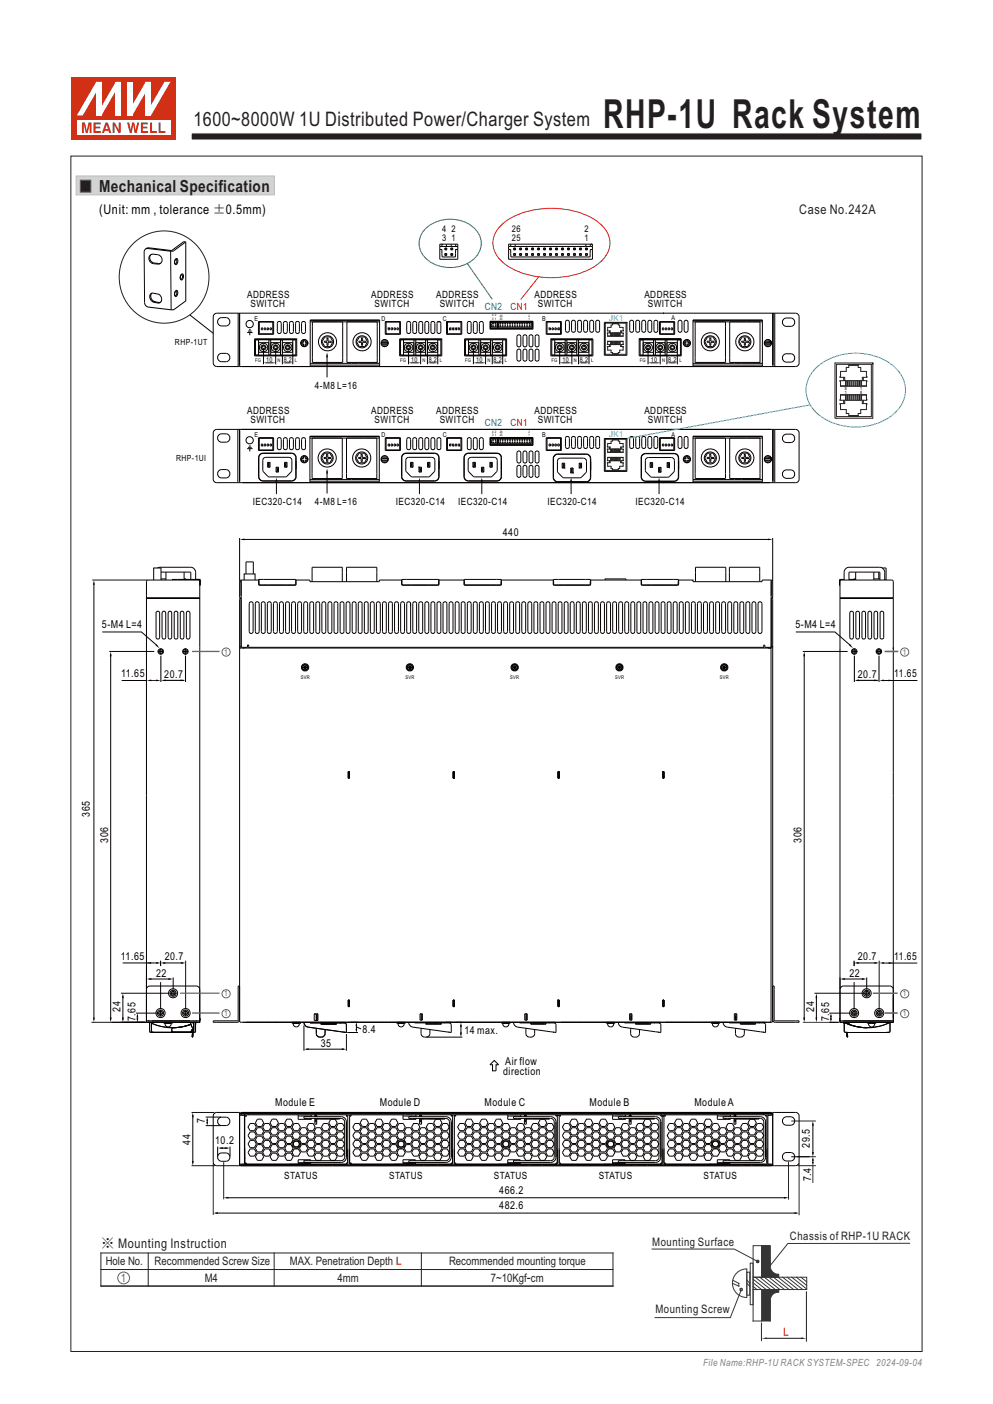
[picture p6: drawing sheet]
<svg xmlns="http://www.w3.org/2000/svg" width="210mm" height="297mm" viewBox="0 0 210 297" stroke-linecap="round" stroke-linejoin="round" font-family="sans-serif">
<defs><g id="words">
<text font-size="8.5" fill="#231f20" x="127.5" y="27.1">RHP-1U Rack System</text>
<text font-size="4.2" fill="#231f20" x="40.9" y="26.7">1600~8000W 1U Distributed Power/Charger System</text>
<text font-size="3.5" fill="#231f20" x="20.9" y="40.6">Mechanical Specification</text>
<text font-size="2.8" fill="#080101" x="21" y="45.3">(Unit: mm , tolerance ±0.5mm)</text>
<text font-size="2.8" fill="#231f20" x="169" y="45.3">Case No.242A</text>
<text font-size="2.8" fill="#050100" x="21.4" y="264.1">※ Mounting Instruction</text>
<g font-size="2.5" fill="#231f20">
<text x="137.9" y="263.5">Mounting Surface</text>
<text x="167.1" y="262.3">Chassis of RHP-1U RACK</text>
<text x="22.4" y="267.5">Hole No.</text>
<text x="32.7" y="267.5">Recommended Screw Size</text>
<text x="61.3" y="267.5">MAX. Penetration Depth L</text>
<text x="95" y="267.5">Recommended mounting torque</text>
<text x="43.3" y="271.3">M4</text>
<text x="71.4" y="271.2">4mm</text>
<text x="103.8" y="271.3">7~10Kgf cm</text>
<text x="111.4" y="271.3">-</text>
<text x="138.6" y="277.8">Mounting Screw</text>
</g>
<text font-size="2.5" fill="#684287" x="25.6" y="271.2">1</text>
<g font-size="2.3" fill="#050100">
<text x="106.3" y="113.4">440</text>
<text x="21.6" y="132.9">5-M4 L=4</text>
<text x="168.2" y="132.9">5-M4 L=4</text>
<text x="25.6" y="143.3">11.65</text>
<text x="34.7" y="143.4">20.7</text>
<text x="181.4" y="143.4">20.7</text>
<text x="189.1" y="143.3">11.65</text>
<text x="19" y="172.8" transform="rotate(-90 19 172.8)">365</text>
<text x="22.8" y="178.3" transform="rotate(-90 22.8 178.3)">306</text>
<text x="169.5" y="178.3" transform="rotate(-90 169.5 178.3)">306</text>
<text x="25.5" y="203.2">11.65</text>
<text x="34.8" y="203.1">20.7</text>
<text x="181.4" y="203.1">20.7</text>
<text x="189.1" y="203.1">11.65</text>
<text x="33" y="206.6">22</text>
<text x="179.6" y="206.6">22</text>
<text x="25.5" y="214" transform="rotate(-90 25.5 214)">24</text>
<text x="172.1" y="214" transform="rotate(-90 172.1 214)">24</text>
<text x="28.7" y="216" transform="rotate(-90 28.7 216)">7.65</text>
<text x="67.8" y="221.5">35</text>
<text x="76.7" y="218.6">8.4</text>
<text x="98.2" y="218.7">14 max.</text>
<text x="175.3" y="216" transform="rotate(-90 175.3 216)">7.65</text>
<text x="106.4" y="227.5">direction</text>
<text x="106.8" y="225.3">Air flow</text>
<text x="58.2" y="234">Module E</text>
<text x="80.3" y="234">Module D</text>
<text x="102.5" y="234">Module C</text>
<text x="124.7" y="234">Module B</text>
<text x="146.8" y="234">Module A</text>
<text x="43.3" y="237.6" transform="rotate(-90 43.3 237.6)">7</text>
<text x="40.3" y="242.1" transform="rotate(-90 40.3 242.1)">44</text>
<text x="45.5" y="242">10.2</text>
<text x="171.3" y="242.8" transform="rotate(-90 171.3 242.8)">29.5</text>
<text x="171.6" y="249.9" transform="rotate(-90 171.6 249.9)">7.4</text>
<text x="105.6" y="252.6">466.2</text>
<text x="105.6" y="255.9">482.6</text>
</g>
<g font-size="2.1" fill="#050100">
<text x="52.3" y="63">ADDRESS</text>
<text x="53" y="65">SWITCH</text>
<text x="78.5" y="63">ADDRESS</text>
<text x="79.2" y="65">SWITCH</text>
<text x="92.3" y="63">ADDRESS</text>
<text x="93" y="65">SWITCH</text>
<text x="113" y="63">ADDRESS</text>
<text x="113.7" y="65">SWITCH</text>
<text x="136.3" y="63">ADDRESS</text>
<text x="137" y="65">SWITCH</text>
<text x="66.6" y="82.2">4-M8 L=16</text>
<text x="52.3" y="87.6">ADDRESS</text>
<text x="53" y="89.6">SWITCH</text>
<text x="78.5" y="87.6">ADDRESS</text>
<text x="79.2" y="89.6">SWITCH</text>
<text x="92.3" y="87.6">ADDRESS</text>
<text x="93" y="89.6">SWITCH</text>
<text x="113" y="87.6">ADDRESS</text>
<text x="113.7" y="89.6">SWITCH</text>
<text x="136.3" y="87.6">ADDRESS</text>
<text x="137" y="89.6">SWITCH</text>
<text x="53.5" y="106.8">IEC320-C14</text>
<text x="66.6" y="106.8">4-M8 L=16</text>
<text x="83.7" y="106.8">IEC320-C14</text>
<text x="96.9" y="106.8">IEC320-C14</text>
<text x="115.8" y="106.8">IEC320-C14</text>
<text x="134.4" y="106.8">IEC320-C14</text>
<text x="60.1" y="249.5">STATUS</text>
<text x="82.3" y="249.5">STATUS</text>
<text x="104.5" y="249.5">STATUS</text>
<text x="126.6" y="249.5">STATUS</text>
<text x="148.8" y="249.5">STATUS</text>
</g>
<g font-size="2.1" fill="#00a650">
<text x="102.5" y="65.5">CN2</text>
<text x="102.5" y="90.1">CN2</text>
</g>
<g font-size="2.1" fill="#ed1c24">
<text x="107.9" y="65.5">CN1</text>
<text x="107.9" y="90.1">CN1</text>
</g>
<text font-size="2.1" fill="#808285" x="148.7" y="289">File Name:RHP-1U RACK SYSTEM-SPEC 2024-09-04</text>
<g font-size="1.9" fill="#050100">
<text x="93.5" y="49.1">4</text>
<text x="93.5" y="51.1">3</text>
<text x="95.5" y="49.1">2</text>
<text x="95.5" y="51.1">1</text>
<text x="108.2" y="49.1">26</text>
<text x="108.2" y="51.1">25</text>
<text x="123.6" y="49.1">2</text>
<text x="123.6" y="51.1">1</text>
</g>
<g font-size="1.8" fill="#00aeef">
<text x="128.8" y="67.8">JK1</text>
<text x="128.8" y="92.4">JK1</text>
</g>
<g font-size="1.8" fill="#050100">
<text x="37" y="73">RHP-1UT</text>
<text x="37.3" y="97.6">RHP-1UI</text>
</g>
<g font-size="1.7" fill="#684287">
<text x="47.4" y="138.5">1</text>
<text x="190.9" y="138.5">1</text>
<text x="47.4" y="210.8">1</text>
<text x="47.4" y="215">1</text>
<text x="190.9" y="210.8">1</text>
<text x="190.9" y="215">1</text>
</g>
<g font-size="1.4" fill="#050100">
<text x="53.8" y="67.8">E</text>
<text x="80.7" y="67.8">D</text>
<text x="93.6" y="67.8">C</text>
<text x="114.6" y="67.8">B</text>
<text x="142" y="67.8">A</text>
<text x="56.3" y="76.5">10</text>
<text x="60" y="76.5">8.2</text>
<text x="87" y="76.5">10</text>
<text x="90.6" y="76.5">8.2</text>
<text x="100.7" y="76.5">10</text>
<text x="104.4" y="76.5">8.2</text>
<text x="118.9" y="76.5">10</text>
<text x="122.6" y="76.5">8.2</text>
<text x="137.6" y="76.5">10</text>
<text x="141.3" y="76.5">8.2</text>
<text x="53.8" y="92.4">E</text>
<text x="80.7" y="92.4">D</text>
<text x="93.6" y="92.4">C</text>
<text x="114.6" y="92.4">B</text>
<text x="142" y="92.4">A</text>
</g>
<g font-size="1.1" fill="#050100">
<text x="54" y="76.6">FG</text>
<text x="58.7" y="76.6">N</text>
<text x="62.4" y="76.6">L</text>
<text x="84.6" y="76.6">FG</text>
<text x="89.4" y="76.6">N</text>
<text x="93" y="76.6">L</text>
<text x="98.3" y="76.6">FG</text>
<text x="103.1" y="76.6">N</text>
<text x="106.7" y="76.6">L</text>
<text x="116.6" y="76.6">FG</text>
<text x="121.3" y="76.6">N</text>
<text x="125" y="76.6">L</text>
<text x="135.3" y="76.6">FG</text>
<text x="140" y="76.6">N</text>
<text x="143.7" y="76.6">L</text>
<text x="63.6" y="143.6">SVR</text>
<text x="85.8" y="143.6">SVR</text>
<text x="107.9" y="143.6">SVR</text>
<text x="130.1" y="143.6">SVR</text>
<text x="152.2" y="143.6">SVR</text>
</g>
<g font-size="1" fill="#050100">
<text x="178.6" y="83.4">1</text>
<text x="178.6" y="82.6">8</text>
<text x="181.9" y="83.4">8</text>
<text x="181.9" y="82.6">1</text>
</g>
<g font-size=".7" fill="#050100">
<text x="104.1" y="67">4</text>
<text x="104.1" y="67.7">3</text>
<text x="104.6" y="67">2</text>
<text x="104.6" y="67.7">1</text>
<text x="105.7" y="67">26</text>
<text x="105.7" y="67.7">25</text>
<text x="111.7" y="67.7">1</text>
<text x="111.8" y="67">2</text>
<text x="104.1" y="91.5">4</text>
<text x="104.1" y="92.3">3</text>
<text x="104.6" y="91.5">2</text>
<text x="104.6" y="92.3">1</text>
<text x="105.7" y="91.5">26</text>
<text x="105.7" y="92.3">25</text>
<text x="111.7" y="92.3">1</text>
<text x="111.8" y="91.5">2</text>
</g>
</g></defs>
<path d="M16.1 37.2h41.9v4h-41.9z" fill-rule="evenodd" fill="#d1d3d4" stroke="#bbbdc0" stroke-width=".21"/>
<path d="M17 38.1h2.2v2.5h-2.2z" fill-rule="evenodd" fill="#231f20" stroke="#58595b" stroke-width=".21"/>
<g fill="#050100">
<path d="M165.8 253.2l1 .2-1 .2z"/>
<path d="M47.3 253.4l1-.2v.4z"/>
<path d="M168 256.5l1 .1-1 .2z"/>
<path d="M45 256.6l1.1-.1v.3z"/>
<path d="M50.7 114.1l1-.1v.3z"/>
<path d="M162.4 114l1 .1-1 .2z"/>
<path d="M23.2 215.3h.4l-.2 1z"/>
<path d="M169.9 215.3h.3l-.1 1z"/>
<path d="M23.4 137.8l.2 1.1h-.4z"/>
<path d="M170.1 137.8l.1 1.1h-.3z"/>
<path d="M19.7 215.3h.3l-.1 1z"/>
<path d="M19.9 122.7l.1 1.1h-.3z"/>
<path d="M29.1 214.3l.1 .9h-.3z"/>
<path d="M175.7 214.3l.2 .9h-.4z"/>
<path d="M28.9 215.4h.3l-.1 .9z"/>
<path d="M175.5 215.4h.4l-.2 .9z"/>
<path d="M25.8 215.3h.4l-.2 1z"/>
<path d="M172.5 215.3h.3l-.2 1z"/>
<path d="M26 210.1l.2 1.1h-.4z"/>
<path d="M172.6 210.1l.2 1.1h-.3z"/>
<path d="M57.8 76.7l.5 .1-.5 .1z"/>
<path d="M55.7 76.8l.5-.1v.2z"/>
<path d="M61.4 76.7l.5 .1-.5 .1z"/>
<path d="M59.7 76.8l.5-.1v.2z"/>
<path d="M88.4 76.7l.5 .1-.5 .1z"/>
<path d="M86.4 76.8l.5-.1v.2z"/>
<path d="M92.1 76.7l.5 .1-.5 .1z"/>
<path d="M90.4 76.8l.5-.1v.2z"/>
<path d="M102.2 76.7l.5 .1-.5 .1z"/>
<path d="M100.1 76.8l.5-.1v.2z"/>
<path d="M105.8 76.7l.5 .1-.5 .1z"/>
<path d="M104.1 76.8l.5-.1v.2z"/>
<path d="M120.4 76.7l.5 .1-.5 .1z"/>
<path d="M118.4 76.8l.5-.1v.2z"/>
<path d="M124 76.7l.5 .1-.5 .1z"/>
<path d="M122.3 76.8l.6-.1v.2z"/>
<path d="M139.1 76.7l.5 .1-.5 .1z"/>
<path d="M137 76.8l.6-.1v.2z"/>
<path d="M142.7 76.7l.5 .1-.5 .1z"/>
<path d="M141 76.8l.6-.1v.2z"/>
</g>
<g fill="none" stroke="#231f20" stroke-width=".21">
<path d="M128 68.4h4.4v6.6h-4.4M128.5 72.3h.6v.6h.2v-.6l.1 .6h.1l.1-.6v.6h.2l.1-.6v.6h.2l.1-.6v.6h.1l.1-.6v.6h.2l.1-.6v.6h.2l.1-.6v.6h.1v-.6h.7M128.5 72.2h3.3v.7h-.6v.4h.6v.8h-.8v.5h-.3v.3h-1.2v-.3h-.3v-.5h-.7l-.1-.8h.6v-.4h-.6zM128.5 71.1h.6v-.7h.2v.7M128.5 69.3h.7v-.5h.3v-.4h1.2v.4h.3v.5h.8v.7h-.6v.4h.6v.7h-3.3l-.1-.7h.6v-.4h-.6zM128.9 70v.4M128.9 72.9v.4M129.5 68.5h1.2M129.5 74.8h1.2M129.5 70.4v.7M129.5 71.1l.1-.7h.2l.1 .7v-.7h.2l.1 .7v-.7h.1l.1 .7v-.7h.2l.1 .7v-.7h.2l.1 .7v-.7h.1v.7h.7M129.5 70.4h-.1l-.1 .7"/>
<path d="M131.4 70v.4M131.4 72.9v.4M128 92.9h4.4v6.6h-4.4M128.5 96.8h.6v.7h.2v-.7l.1 .7h.1l.1-.7v.7h.2l.1-.7v.7h.2l.1-.7v.7h.1l.1-.7v.7h.2l.1-.7v.7h.2l.1-.7v.7h.1v-.7h.7M128.5 96.8h3.3v.7h-.6v.4h.6v.7h-.8v.5h-.3v.4h-1.2v-.4h-.3v-.5h-.7l-.1-.7h.6v-.4h-.6zM128.5 95.6h.6v-.6h.2l.1 .6v-.6h.1l.1 .6v-.6h.2l.1 .6v-.6h.2l.1 .6v-.6h.1l.1 .6v-.6h.2l.1 .6v-.6h.2l.1 .6v-.6h.1v.6h.7M128.5 93.8h.7v-.5h.3v-.3h1.2v.3h.3v.5h.8v.8h-.6v.4h.6v.7h-3.3l-.1-.7h.6v-.4h-.6zM128.9 94.6v.4M128.9 97.5v.4M129.5 99.4h1.2M129.5 93.1h1.2M131.4 97.5v.4"/>
<path d="M131.4 94.6v.4"/>
</g>
<path d="M127.8 68.2h4.8v7h-4.8zM128 68.3v6.7M127.8 92.8h4.8v6.9h-4.8zM128 92.9v6.7" fill="none" stroke="#050100" stroke-width=".21"/>
<path d="M40.4 28.1h154.6v1.5h-154.6z" fill-rule="evenodd" fill="#231f20" stroke="#fff" stroke-width=".21"/>
<g fill="#050100">
<path d="M34 143.9l1-.1v.3z"/>
<path d="M180.7 143.9l1-.1v.3z"/>
<path d="M31 144l1-.2v.3z"/>
<path d="M185.9 144l1-.2v.3z"/>
<path d="M185.9 203.7l1-.1v.3z"/>
<path d="M33 143.8l1 .2-1 .1z"/>
<path d="M187.9 143.8l1 .2-1 .1z"/>
<path d="M187.9 203.6l1 .1-1 .2z"/>
<path d="M38.2 143.8l1 .1-1 .2z"/>
<path d="M184.8 143.8l1.1 .1-1.1 .2z"/>
<path d="M33.1 136.3l.7 .9-.9-.6z"/>
<path d="M179.8 136.3l.6 .9-.9-.6z"/>
<path d="M30.9 203.7l1.1-.1v.3z"/>
<path d="M33 203.6l1 .1-1 .2z"/>
<path d="M177.6 207.1l1.1-.1v.3z"/>
<path d="M31 207.1l1-.1v.3z"/>
<path d="M182.2 207l1.1 .1-1.1 .2z"/>
<path d="M35.6 207l1 .1-1 .2z"/>
<path d="M180.5 203.7l1.1-.1v.3z"/>
<path d="M33.9 203.7l1-.1v.3z"/>
<path d="M184.9 203.6l1 .1-1 .2z"/>
<path d="M38.2 203.6l1.1 .1-1.1 .2z"/>
<path d="M171.9 244.7l.2 .9h-.4z"/>
<path d="M171.7 245.8h.4l-.2 .9z"/>
<path d="M171.7 243.7h.4l-.2 1.1z"/>
<path d="M171.9 237.1l.2 1.1h-.4z"/>
<path d="M43.6 237.4h.4l-.2 .7z"/>
<path d="M43.8 236.3l.2 .8h-.4z"/>
<path d="M40.8 235.3l.2 1.1h-.4z"/>
<path d="M40.6 245.6h.3l-.1 1.1z"/>
<path d="M46 242.9l1.2-.2v.4z"/>
<path d="M47.5 242.7l1.2 .2-1.2 .2z"/>
<path d="M97.3 218.4h.4l-.2 1.1z"/>
<path d="M97.5 216.2l.1 1.1h-.3z"/>
<path d="M64.2 222l1.1-.2v.3z"/>
<path d="M72.3 221.8l1 .2-1 .1z"/>
<path d="M75.2 217.8h.3l-.1 .6z"/>
<path d="M75.4 216.2l.1 .8h-.3z"/>
</g>
<g fill="none" stroke="#050100" stroke-width=".21">
<path d="M46.2 75.1l.6-.3h1.1a.9 .9 0 0 1 .7 .8 .9 .9 0 0 1-.7 .9h-1.1a.89 .89 0 0 1-.6-1.4zM46.2 67.5l.6-.3h1.1a.9 .9 0 0 1 .7 .9 .9 .9 0 0 1-.7 .9h-1.1a.89 .89 0 0 1-.6-1.5zM50.4 66.3v11.3M50.7 66.3v11.3M50.7 76.8v.2M50.7 77.2v.1M52.3 70.4h1.1M52.5 70h.7M52.6 69.8h.4M52.8 70.4v.5M53.8 71.7h8.9M53.8 71.7h8.9v3.6h-8.9z"/>
<path d="M54 71.8h8.5v3.4h-8.5zM54 71.9h.7M54 75.1h.7M54.7 68.1h3.2M54.7 68h3.2v2.7h-3.2zM54.8 68.1v2.5h2.9v-2.5M55.2 73.4v.2h.4v.4M55.2 73.4l.1 .4 .3 .2M55.3 69.4h.3v.4h-.3zM55.6 74h.3M55.6 73v.4h-.4M55.6 73h.3"/>
<path d="M55.6 73l-.4 .4M55.7 73.7v3.4M55.9 73v.4h.3M55.9 73l.3 .4M55.9 69.4h.3v.4h-.3zM56.2 73.6h-.3v.4M56.2 73.4v.2M56.2 76.8h1.6M56.2 73.6l-.3 .4M56.5 69.4h.3v.4h-.3zM56.8 72.5h-2.1v2h2.1M56.9 71.9v3.2"/>
<path d="M57.1 69.4h.3v.4h-.3zM57.2 71.9h-2.5v3.3M57.2 75.1l-.3 .1M57.3 72.5h2M57.3 74.5h2M57.8 73.6h.4v.4M57.8 73.4v.2M57.8 73.4h.4v-.4h.2v.4h.4M57.8 73.6l.4 .4M57.8 73.4a.5 .5 0 0 1 .5-.4 .5 .5 0 0 1 .5 .4M58.2 74h.2M58.3 73.7v3.4"/>
<path d="M58.8 73.4v.2M58.8 73.6h-.4v.4M58.8 68.1a.42 .42 0 0 1 .4-.1 .42 .42 0 0 1 .3 .4v1.8l-.2 .3-.2 .1-.3-.1-.2-.3v-1.8zM58.8 73.6l-.4 .4M59.3 71.9h.4M59.3 75.1h.4M59.3 75.2v-3.3h-2.1v3.3M59.7 72.5h2.2v2h-2.2M59.7 75.3v1.8M59.7 75.2v-3.3h2.2v3.3M60.1 68.1a.42 .42 0 0 1 .4-.1 .42 .42 0 0 1 .3 .4v1.8l-.5 .4-.4-.4v-1.8zM60.2 76.8h1.2"/>
<path d="M61.3 68.1a.43 .43 0 0 1 .5-.1 .43 .43 0 0 1 .2 .4v1.8l-.1 .3-.3 .1-.2-.1-.2-.3zM61.3 73.4h-.3v-.4h-.3v.4h-.4v.2h.4v.4h.3M61.3 73.4v.2h-.3v.4M61.3 73.4a.52 .52 0 0 0-.8-.3 .52 .52 0 0 0 .2 .9M61.3 73.4v.4l-.3 .2M61.9 71.9h.6M61.9 75.1h.6M61.9 75.3v1.8M62.6 68.1a.42 .42 0 0 1 .5-.1 .42 .42 0 0 1 .2 .4v1.9l-.4 .3-.4-.3zM63.9 68.1a.42 .42 0 0 1 .4-.1 .42 .42 0 0 1 .3 .4v1.8l-.2 .3-.2 .1-.2-.1-.2-.3v-1.8zM65.6 67.8h14.7M65.6 68.1h.5"/>
<path d="M65.6 77.2h14.7M65.6 76.9h14.7M66.1 68.1h14.2M66.1 68.1v8.6h6.4v-8.6M68.6 71.4h1.3l.5 .9-.5 1h-1.3l-.5-1.1zM69.2 71.6h.2v.6h.6v.2h-.6v.7h-.2v-.7h-.6v-.2h.6zM69.2 75v4.8M73.4 68.1v8.6h6.4v-8.6M73.8 77.5h6.5v-9.8h-14.7v9.8l102.6 .1a.78 .78 0 0 0 .8-.8v-9.8a.78 .78 0 0 0-.8-.7h-122.4a.78 .78 0 0 0-.7 .7v9.8a.78 .78 0 0 0 .7 .8h19.7M75.9 71.4h1.3l.5 .9-.5 1h-1.3l-.5-1zM76.5 71.6h.2v.6h.6v.2h-.6v.7h-.2v-.7h-.6v-.2h.6zM80.2 77.6h38"/>
<path d="M81.5 68h3.2v2.7h-3.2zM81.5 68.1h3.2M81.6 68.1v2.5h2.9v-2.5M82.1 69.4h.3v.4h-.3zM82.7 69.4h.3v.4h-.3zM83.3 69.4h.3v.4h-.3zM83.9 69.4h.3v.4h-.3zM84.5 71.7h8.9v3.6h-8.9zM84.5 71.7h8.9M84.7 75.1h.6M84.7 71.8h8.5v3.4h-8.5zM84.7 71.9h.6"/>
<path d="M85.4 72.5h2.1v2h-2.1zM85.9 73.4v.2h.4v.4M85.9 73.4v.4l.4 .2M86.1 68.1a.43 .43 0 0 1 .5-.1 .43 .43 0 0 1 .2 .4v1.8l-.2 .3-.2 .1-.2-.1-.2-.3zM86.3 74h.2M86.3 73h.2M86.3 73v.4h-.4M86.3 73l-.4 .4M86.4 73.7v3.4M86.5 73v.4h.4M86.5 73l.4 .4M86.9 73.6h-.4v.4"/>
<path d="M86.9 73.6l-.4 .4M86.9 73.4v.2M86.9 76.8h1.5M87.4 68.1a.42 .42 0 0 1 .4-.1 .42 .42 0 0 1 .3 .4v1.9l-.4 .3-.4-.3zM87.5 75.1v-3.2h-2.2v3.3M87.5 71.9h.4M87.9 74.5h2.1M87.9 75.1l-.4 .1M87.9 72.5h2.1M88.5 73.4v.2M88.5 73.6h.3v.4M88.5 73.6l.3 .4"/>
<path d="M88.5 73.4h.3v-.4h.3v.4h.3M88.5 73.4a.5 .5 0 0 1 .5-.4 .5 .5 0 0 1 .4 .4M88.7 68.1a.42 .42 0 0 1 .4-.1 .42 .42 0 0 1 .3 .4v1.8l-.2 .3-.2 .1-.3-.1-.1-.3v-1.8zM88.8 74h.3M88.9 73.7v3.4M89.4 73.4v.2M89.4 73.6h-.3v.4M89.4 73.6l-.3 .4M90 68.1a.42 .42 0 0 1 .4-.1 .42 .42 0 0 1 .3 .4v1.8l-.4 .4-.5-.4v-1.8zM90 75.2v-3.3h-2.1v3.3M90 75.1h.4M90 71.9h.4"/>
<path d="M90.4 75.3v1.8M90.4 74.5h2.1M90.4 72.5h2.1M90.4 75.2v-3.3h2.2v3.3M90.9 76.8h1.2M91 73.6h.4v.4M91 73.4v.2M91 73.4h.4v-.4h.2v.4h.4M91 73.6l.4 .4M91 73.4a.5 .5 0 0 1 .5-.4 .5 .5 0 0 1 .5 .4M91.2 68.1a.44 .44 0 0 1 .5-.1 .44 .44 0 0 1 .3 .4v1.8l-.2 .3-.3 .1-.2-.1-.2-.3zM91.3 68.1h.1"/>
<path d="M91.4 74h.2M92 73.4v.2h-.4v.4M92 73.4v.4l-.4 .2M92.5 68.1a.42 .42 0 0 1 .5-.1 .42 .42 0 0 1 .2 .4v1.9l-.4 .3-.4-.3zM92.6 68.1h.5M92.6 75.3v1.8M92.6 71.9h.6M92.6 75.1h.6M94.4 68.1h3.2M94.4 68h3.2v2.7h-3.2zM94.5 68.1v2.6M95.1 69.4h.3v.4h-.3z"/>
<path d="M95.7 69.4h.3v.4h-.3zM96.3 69.4h.3v.4h-.3zM96.9 69.4h.3v.4h-.3zM97.5 68.1v2.5h-2.9v-2.5M98.2 71.7h8.9v3.6h-8.9zM98.4 75.1h.7M98.4 71.8v3.4h8.5v-3.4M98.4 71.9h.7M98.9 68.1a.42 .42 0 0 1 .5-.1 .42 .42 0 0 1 .2 .4v1.9l-.4 .3-.4-.3zM99.1 75.2v-3.3h2.2v3.3M99.1 72.5h2.1v2h-2.1M99.6 73.6l.4 .4"/>
<path d="M99.6 73.4v.2M99.6 73.6h.4v.4M100 74h.2M100 73h.2M100 73l-.4 .4M100 73v.4h-.4M100.1 73.7v3.4M100.2 68.1a.41 .41 0 0 1 .5-.1 .41 .41 0 0 1 .2 .4v1.8l-.2 .3-.2 .1-.4-.4v-1.8zM100.2 73l.4 .4M100.2 73v.4h.4M100.6 73.4v.2M100.6 73.6l-.4 .4"/>
<path d="M100.6 73.6h-.4v.4M100.6 76.8h1.6M101.3 75.1h.3M101.3 71.9h.3M101.5 68.1a.42 .42 0 0 1 .4-.1 .42 .42 0 0 1 .3 .4v1.8l-.4 .4-.4-.4v-1.8zM101.7 72.5h2v2h-2M102.2 73.6l.4 .4M102.2 73.4v.2M102.2 73.6h.4v.4M102.6 74h.2M102.6 73h.2M102.6 73l-.4 .4"/>
<path d="M102.6 73v.4h-.4M102.7 73.7v3.4M102.8 73l.4 .4M102.8 73v.4h.4M103.2 73.6l-.4 .4M103.2 73.4v.2M103.2 73.6h-.4v.4M103.7 75.2v-3.3h-2.1v3.3M103.7 75.1h.4M103.7 71.9h.4M104.1 75.3v1.8M104.1 75.2v-3.3h2.2v3.3"/>
<path d="M104.1 72.5h2.2v2h-2.2zM104.6 76.8h1.2M104.7 73.6h.4v.4M104.7 73.4v.2M104.7 73.6l.4 .4M105.1 74h.3M105.4 73l.3 .4M105.4 73l-.4 .1-.3 .3M105.4 73h-.3v.4h-.4M105.4 73v.4h.3M105.7 73.6h-.3v.4M105.7 73.4v.2"/>
<path d="M105.7 73.6l-.3 .4M106.3 75.3v1.8M106.3 75.1h.6M106.3 71.9h.6M109.5 70.9h.5l.1 .3v1.8l-.1 .3-.3 .1-.2-.1-.2-.3v-1.8zM109.5 73.9h.4l.2 .4v1.7l-.1 .3-.3 .1-.2-.1-.2-.3v-1.7zM110.8 70.9h.5l.1 .3v1.8l-.1 .3-.3 .1-.2-.1-.2-.3v-1.8zM110.8 73.9h.4l.2 .4v1.7l-.2 .3-.2 .1-.2-.1-.2-.3v-1.7zM112 70.9h.5l.2 .2v2l-.4 .3-.4-.3v-2zM112 73.9h.5l.2 .2v2l-.4 .3-.4-.3v-2zM113.3 70.9h.5l.2 .2v2l-.4 .3-.4-.3v-2zM113.3 73.9h.5l.2 .2v2l-.4 .3-.4-.3v-2z"/>
<path d="M115.5 68.1h3.2M115.5 68h3.2v2.7h-3.2zM115.8 66.2v.1M116 66.2v.1M116.1 69.4h.3v.4h-.3zM116.5 71.7h8.9M116.5 71.7h8.9v3.6h-8.9zM116.7 71.9h.6M116.7 75.1h.6M116.7 71.8h8.5v3.4h-8.5zM116.7 69.4h.3v.4h-.3zM117.3 75.2v-3.3h2.2v3.3"/>
<path d="M117.3 69.4h.3v.4h-.3zM117.3 72.5h2.2v2h-2.2M117.9 73.4v.4l.3 .2M117.9 73.4v.2h.3v.4M117.9 69.4h.4v.4h-.4zM118.2 73l-.3 .4M118.2 74h.3M118.2 73h.3M118.2 73v.4h-.3M118.4 73.7v3.4M118.5 73a.52 .52 0 0 1 .4 .5 .52 .52 0 0 1-.4 .5M118.5 73v.4h.4v.2h-.4v.4"/>
<path d="M118.5 68.1v2.5h-2.8v-2.5M118.9 76.8h1.5M119.5 75.1h.4M119.5 71.9h.4M119.8 67.8h.4l.2 .4v1.7l-.2 .3-.2 .1-.2-.1-.2-.3v-1.7zM119.9 72.5h2.1M119.9 74.5h2.1M120.4 73.6l.4 .4M120.4 73.6h.4v.4M120.8 73l.4 .1 .2 .3M120.8 73l-.3 .3-.1 .3M120.8 74h.3"/>
<path d="M120.8 73h.3v.4h.3M120.8 73v.4h-.4v.2M120.9 73.7v3.4M121.4 73.4v.2M121.4 73.6l-.3 .4M121.4 73.6h-.3v.4M121.7 69.9v-1.9l-.4-.3-.4 .3v2l.4 .3 .2-.1 .2-.3M122 71.9v3.3l-2.1-.1M122 71.9h-2.1v3.2M122 71.9h.3M122 75.1h.3M122.3 67.8h.5l.2 .4v1.7l-.2 .3-.2 .1-.5-.3v-2z"/>
<path d="M122.3 75.3v1.8M122.3 75.2v-3.3h2.2v3.3M122.4 72.5h2.1v2h-2.1zM122.9 76.8h1.1M123 73.6l.3 .4h.3M123 73.6h.3v.4h.3M123 73.4v.2M123.6 67.8h.4l.2 .4v1.7l-.4 .4-.4-.4v-1.7zM123.6 73l.4 .4M123.6 73l-.4 .1-.2 .3M123.6 73v.4h.4M123.6 73h-.3v.4h-.3"/>
<path d="M124 73.4l-.1 .4-.3 .2M124 73.4v.2h-.4v.4M124.5 75.1h.7M124.5 71.9h.7M124.5 75.3v1.8M124.9 67.8h.4l.2 .4v1.7l-.4 .4-.2-.1-.2-.3v-1.7zM126.2 67.8h.4l.2 .2v2l-.4 .3-.4-.3v-2zM133.3 67.8h.5l.2 .2v2l-.4 .3-.4-.3v-2zM134.6 67.8h.5l.2 .2v2l-.5 .3-.4-.3v-2zM135.2 71.7h8.9h-8.9v3.6h8.9v-3.6M135.4 71.9h.6M135.4 71.9h8.5v3.3h-8.5z"/>
<path d="M135.4 75.1h.6M135.9 67.8h.4l.2 .4v1.7l-.2 .3-.2 .1-.4-.4v-1.7zM136 75.2v-3.3h2.2v3.3M136.6 73.4v.4l.3 .2M136.6 73.4v.2h.3v.4M136.9 74h.3M136.9 73l-.3 .4M136.9 73v.4h-.3M137 73.7v3.4M137.1 67.9a.42 .42 0 0 1 .5-.1 .42 .42 0 0 1 .2 .4v1.7l-.4 .4-.4-.4v-1.7zM137.2 73a.52 .52 0 0 1 .4 .5 .52 .52 0 0 1-.4 .5M137.2 73v.4h.3v.2h-.3v.4"/>
<path d="M137.2 73h-.3M137.6 76.8h1.5M138.2 72.5h-2.2v2h2.2M138.2 75.1h.4M138.2 71.9h.4M138.4 67.9a.41 .41 0 0 1 .4-.1 .41 .41 0 0 1 .3 .4v1.8l-.4 .3h-.2l-.2-.4zM138.6 72.5h2v2h-2M139.1 73.6l.4 .4M139.1 73.6h.4v.4M139.5 68.1h3.2M139.5 68.1h3.2v2.6h-3.2zM139.5 73l-.3 .3-.1 .3"/>
<path d="M139.5 74h.2M139.5 73h.2M139.5 73v.4h-.4v.2M139.6 73.7v3.4M139.6 68.1v2.5h2.9v-2.5M139.7 73l.4 .4M139.7 73v.4h.4M140.1 69.4h.3v.4h-.3zM140.1 73.4v.2M140.1 73.6l-.4 .4M140.1 73.6h-.4v.4M140.4 66.3h-.2"/>
<path d="M140.7 71.9v3.3l-2.1-.1M140.7 75.1h.3M140.7 71.9h-2.1v3.2M140.7 71.9h.3M140.7 69.4h.3v.4h-.3zM141 75.3v1.8M141 75.2v-3.3h2.2v3.3M141 74.5h2.2M141 72.5h2.2M141.3 69.4h.3v.4h-.3zM141.6 76.8h1.1M141.7 73.6l.2 .4h.4"/>
<path d="M141.7 73.4v.2M141.7 73.6h.4v.4h.2M141.9 69.4h.3v.4h-.3zM142.3 73l.4 .4M142.3 73l-.4 .1-.2 .3M142.3 73h-.2v.4h-.4M142.3 73v.4h.4M142.7 73.4l-.1 .4-.3 .2M142.7 73.4v.2h-.4v.4M143.2 75.1h.7M143.2 75.3v1.8M143.2 71.9h.7"/>
<path d="M143.6 67.8h.4l.2 .4v1.7l-.2 .3-.2 .1-.4-.4v-1.7zM144.9 67.8h.4l.2 .4v1.7l-.4 .4-.2-.1-.2-.3v-1.7zM146.5 77.5v-9.8h14.7v9.8h-6.5M146.5 67.8h14.7M146.5 68.1h.5M146.5 77.2h14.7M146.5 76.9h14.7M147 68.1v8.6h6.4v-8.6M147 68.1h14.2M149.6 71.4h1.2l.5 .9-.5 1h-1.2l-.5-1.1zM150.1 71.6h.2v.6h.7v.2h-.7v.7h-.2v-.7h-.6v-.2h.6zM154.3 68.1v8.6h6.4v-8.6"/>
<path d="M156.9 71.3l1.2 .1 .5 .9-.5 1h-1.2l-.5-1zM157.4 71.6h.2v.6h.7v.2h-.7v.7h-.2v-.7h-.6v-.2h.6zM163.4 66.3v10.7M163.4 77v.2M163.4 77v.5M163.8 66.3v11.2M165.6 75.2l.6-.4h1.1a.9 .9 0 0 1 .8 .9 .9 .9 0 0 1-.8 .9h-1.1a.91 .91 0 0 1-.6-1.4zM165.6 67.6l.6-.3h1.1a.9 .9 0 0 1 .8 .9 .9 .9 0 0 1-.8 .8h-1.1a.9 .9 0 0 1-.6-1.4zM46.2 92.1l.6-.3h1.1a.9 .9 0 0 1 .7 .9 .9 .9 0 0 1-.7 .8h-1.1a.89 .89 0 0 1-.6-1.4zM46.2 99.7l.6-.4h1.1a.9 .9 0 0 1 .7 .9 .9 .9 0 0 1-.7 .9h-1.1a.9 .9 0 0 1-.6-1.4zM50.3 90.8v11.3M50.7 91.6v9.9"/>
<path d="M50.7 91.6v10.5M50.7 91.2v-.4h-4.9a.77 .77 0 0 0-.7 .8v9.8a.75 .75 0 0 0 .7 .7h72.4M50.7 91.6v-.8h117.5a.75 .75 0 0 1 .8 .8v9.8a.75 .75 0 0 1-.8 .7h-50.2M52.3 94.9h1.1M52.5 94.6h.7M52.6 94.4h.4M52.8 94.9v.6M54.7 92.6h3.2v2.7h-3.2zM54.7 92.7h3.2M54.8 92.7v2.5h2.9M55 96.2l.6-.3h6.2a.95 .95 0 0 1 .8 .9v4.2a.97 .97 0 0 1-.9 .8h-6.2a.95 .95 0 0 1-.8-1v-4zM55 96.2l.6-.3h6.1l.6 .3 .2 .4v4.4l-.4 .6-6.5 .1a.89 .89 0 0 1-.9-.9v-4z"/>
<path d="M55.3 93.9h.3v.5h-.3zM55.8 96.9l.4-.1 5.2 .1 .3 .5v2.3l-1.2 1.2h-3.7l-1.2-1.3v-2.2zM55.9 93.9h.3v.5h-.3zM56.5 93.9h.3v.5h-.3zM56.6 97.8l.2 .2M56.6 97.8h.5M56.6 97.8v1M56.6 98.8h.5M56.8 98v.6M56.8 98h.1M56.8 98.6l-.2 .2M56.8 98.6h.1"/>
<path d="M56.9 98v.6M56.9 98.6l.2 .2M57.1 97.8l-.2 .2M57.1 93.9h.3v.5h-.3zM57.1 97.8v1M57.7 92.7v2.5M58.4 98.8h.5M58.4 98.8l.2 .3M58.4 98.8v1.1M58.4 99.9h.5M58.6 99.1h.1M58.6 99.6l-.2 .3"/>
<path d="M58.6 99.1v.5M58.6 99.6h.1M58.7 99.6l.2 .3M58.7 99.1v.5M58.8 92.7a.4 .4 0 0 1 .4-.1 .4 .4 0 0 1 .3 .4v1.7a.41 .41 0 0 1-.4 .5 .41 .41 0 0 1-.5-.5v-1.7zM58.9 98.8v1.1M58.9 98.8l-.2 .3M60.1 92.7h.5l.2 .3v1.7l-.2 .4h-.3h-.2l-.2-.4v-1.7zM60.2 97.8h.5M60.2 97.8l.2 .2M60.2 97.8v1M60.2 98.8h.5"/>
<path d="M60.4 98v.6M60.4 98h.1M60.4 98.6l-.2 .2M60.4 98.6h.1M60.5 98v.6M60.5 98.6l.2 .2M60.7 97.8v1M60.7 97.8l-.2 .2M61.4 92.7h.5l.1 .3v1.7l-.1 .4h-.3h-.2l-.2-.4v-1.7zM62.7 92.7h.5l.1 .2v1.9l-.4 .3-.4-.3v-1.9zM64 92.7h.5l.1 .3v1.7l-.1 .4h-.3h-.2l-.2-.4v-1.7zM65.5 92.3h14.7"/>
<path d="M65.5 92.7h.5M66 92.7h14.2M66 92.7v8.5h6.4v-8.5M68.6 95.9h1.2l.5 .9-.6 1.1h-1.1l-.5-.9zM69.1 96.1h.2v.7h.7v.2h-.7v.6h-.2v-.6h-.6v-.2h.6zM69.2 99.6v4.8M73.3 92.7v8.5h6.4v-8.5M75.8 96l1.3-.1 .5 1-.6 1-1.2-.1-.5-.9zM76.4 96.1h.2v.7h.7v.2h-.7v.6h-.2v-.6h-.6v-.2h.6zM81.5 92.6h3.2v2.7h-3.2zM81.5 92.7h3.2M82.1 93.9h.3v.5h-.3z"/>
<path d="M82.7 93.9h.3v.5h-.3zM83.3 93.9h.3v.5h-.3zM83.9 93.9h.3v.5h-.3zM84.5 92.7v2.5h-2.9v-2.5M85.2 96.2l.7-.3h6.2a.96 .96 0 0 1 .7 .9v4.2a.93 .93 0 0 1-.9 .8h-6.2a.93 .93 0 0 1-.8-1v-4.1zM85.2 96.2l.7-.3 6.4 .1 .4 .4 .1 .4v4a.89 .89 0 0 1-.9 .9h-6l-.7-.2-.2-.5v-4.4zM85.9 97l.5-.2h5.2l.4 .6-.1 2.3-1.2 1.2h-3.6l-1.3-1.3zM86.1 92.7h.5l.2 .3v1.7l-.2 .4h-.2h-.3l-.1-.4v-1.7zM86.8 97.8v1M86.8 98.8h.5M86.8 97.8h.5M86.8 97.8l.2 .2"/>
<path d="M87 98v.6M87 98.6h.1M87 98h.1M87 98.6l-.2 .2M87.1 98v.6M87.1 98.6l.2 .2M87.3 97.8v1M87.3 97.8l-.2 .2M87.4 92.7h.5l.2 .2v1.9l-.4 .3-.4-.3v-1.9zM88.6 99.9h.5M88.6 98.8h.5M88.7 92.7h.5l.2 .3v1.7l-.2 .4h-.2h-.3l-.1-.4v-1.7z"/>
<path d="M88.8 99.1v.5M88.8 99.1h.1M88.8 99.1l-.2-.3v1.1M88.9 99.6l-.3 .3M88.9 99.6l.2 .3M88.9 99.1v.5M89.1 98.8v1.1M89.1 98.8l-.2 .3M90 92.7h.5l.2 .3v1.7l-.2 .4h-.2h-.3l-.2-.4v-1.7zM90.4 98.8h.5M90.4 97.8h.5M90.4 97.8l.2 .2"/>
<path d="M90.4 97.8v1M90.6 98h.1M90.6 98.6l-.2 .2M90.6 98v.6M90.7 98v.6h-.1M90.7 98.6l.2 .2M90.9 97.8v1M90.9 97.8l-.2 .2M91.3 92.7h.5l.2 .3v1.7l-.2 .4h-.3h-.2l-.2-.4v-1.7zM92.6 92.7h.5l.1 .2v1.9l-.4 .3-.4-.3v-1.9zM94.4 92.6h3.2v2.7h-3.2zM94.4 92.7h3.2"/>
<path d="M95.1 93.9h.3v.5h-.3zM95.7 93.9h.3v.5h-.3zM96.3 93.9h.3v.5h-.3zM96.9 93.9h.3v.5h-.3zM97.5 92.7v2.5h-2.9v-2.5M98.4 96.2l.7-.3h6.2a.97 .97 0 0 1 .7 .9v4.2a.99 .99 0 0 1-.9 .8h-6.2a.94 .94 0 0 1-.8-1v-4zM98.4 96.2l.7-.3 6.4 .1 .4 .4 .1 .4v4a.89 .89 0 0 1-.9 .9h-6a.89 .89 0 0 1-.9-.9v-4zM99 92.7h.5l.1 .2v1.9l-.4 .3-.4-.3v-1.9zM99.1 97l.5-.2h4.9l.4 .1 .2 .5v2.3l-1.2 1.2h-3.6l-1.3-1.3zM100 97.8v1M100 98.8h.5M100 97.8h.5l-.2 .2"/>
<path d="M100 97.8l.2 .2M100.2 98.6h.1M100.2 98v.6M100.2 98.6l-.2 .2M100.2 98h.1M100.3 92.7h.4l.2 .3v1.7l-.2 .4h-.2h-.2l-.2-.4v-1.7zM100.3 98.6l.2 .2M100.3 98v.6M100.5 97.8v1M101.5 92.7h.5l.2 .3v1.7l-.2 .4h-.2h-.3l-.1-.4v-1.7zM101.8 99.9h.5M101.8 98.8v1.1"/>
<path d="M101.8 98.8h.5M101.8 98.8l.2 .3M102 99.6l-.2 .3M102 99.1v.5M102 99.6h.1M102 99.1h.1M102.1 99.1v.5M102.1 99.6l.2 .3M102.3 98.8v1.1M102.3 98.8l-.2 .3M103.6 98.8h.5M103.6 97.8v1"/>
<path d="M103.6 97.8l.2 .2 .3-.2M103.6 97.8h.5M103.8 98.6h.1M103.8 98.6l-.2 .2M103.8 98v.6M103.9 98v.6M103.9 98.6l.2 .2M104.1 97.8v1M109.5 95.5h.5l.1 .3v1.8l-.1 .3-.3 .1-.2-.1-.2-.3v-1.8zM109.5 98.5h.5l.1 .3v1.8l-.1 .3-.3 .1-.4-.4v-1.8zM110.8 95.5h.4l.2 .3v1.8l-.2 .3-.2 .1-.2-.1-.2-.3v-1.8zM110.8 98.5h.4l.2 .3v1.8l-.4 .4-.2-.1-.2-.3v-1.8z"/>
<path d="M112.1 95.5h.4l.2 .2v2l-.4 .3-.4-.3v-2zM112.1 98.5h.4l.2 .2v2l-.4 .3-.4-.3v-2zM113.3 98.5h.5l.2 .2v2l-.4 .3-.4-.3v-2zM113.3 95.5h.5l.2 .2v2l-.4 .3-.4-.3v-2zM115.5 92.6h3.2v2.7h-3.2zM115.5 92.7h3.2M116.1 93.9h.3v.5h-.3zM116.7 93.9h.3v.5h-.3zM117.3 96.3l.5-.2h6.3a1 1 0 0 1 .8 .9v4a.93 .93 0 0 1-.9 1h-6.1a.94 .94 0 0 1-.9-1v-4.2zM117.3 96.4l.5-.3 6.6 .1 .4 .4 .1 .4-.2 4.4-.6 .5-6.6-.1-.5-.6v-4.4zM117.3 93.9h.3v.5h-.3zM117.9 93.9h.4v.5h-.4z"/>
<path d="M118.5 96.9l-.5 .3-.1 .2v2.3l.1 .3 1 1 .2 .1h3.4l.4-.2 .9-.9 .1-.3v-2.3l-.3-.4-.3-.1M118.5 96.9h4.9M118.5 92.7v2.5h-2.8v-2.5M118.9 98h.5M118.9 98l.2 .2M118.9 98v1M119.1 98.8l-.2 .2M119.1 98.2h.1M119.1 98.2v.6M119.1 98.8h.1M119.2 98.8l.2 .2h-.5M119.2 98.2v.6"/>
<path d="M119.4 98v1M119.4 98l-.2 .2M119.7 92.4a.42 .42 0 0 1 .4 0 .42 .42 0 0 1 .3 .3v1.8l-.2 .3-.2 .1-.2-.1-.2-.3zM120.7 99v1h.5M120.7 99l.2 .3M120.7 99h.5M120.9 99.8h.1M120.9 99.3v.5M120.9 99.8l-.2 .2M120.9 99.3h.1M121 99.3v.5M121.2 99l-.2 .3"/>
<path d="M121.2 99v1l-.2-.2M121.7 92.7v1.8M121.7 92.7a.41 .41 0 0 0-.4-.4 .41 .41 0 0 0-.4 .4v1.9l.4 .3 .2-.1 .2-.3M122.3 92.4a.4 .4 0 0 1 .4-.1 .4 .4 0 0 1 .3 .4v1.8l-.2 .3-.2 .1-.5-.3zM122.5 98v1h.5M122.5 98l.2 .2v.6M122.5 98h.5M122.7 98.8h.1M122.7 98.2h.1M122.7 98.8l-.2 .2M122.8 98.2v.6M122.8 98.8l.2 .2"/>
<path d="M123 98v1M123 98l-.2 .2M123.4 92.7v1.8M123.4 92.7a.41 .41 0 0 1 .4-.4 .41 .41 0 0 1 .4 .4v1.9l-.4 .3-.4-.4M125.5 92.7v1.8M125.5 92.7a.42 .42 0 0 0-.4-.4 .42 .42 0 0 0-.4 .4v1.9l.4 .3 .4-.4M126.1 92.4a.42 .42 0 0 1 .4 0 .42 .42 0 0 1 .3 .3v1.9l-.4 .3-.4-.3zM133.3 92.4a.41 .41 0 0 1 .4 0 .41 .41 0 0 1 .3 .3v1.9l-.4 .3-.4-.3zM134.6 92.4a.42 .42 0 0 1 .4 0 .42 .42 0 0 1 .2 .3l.1 1.9-.5 .3-.4-.3zM135.8 92.4a.4 .4 0 0 1 .5-.1 .4 .4 0 0 1 .2 .4v1.8l-.1 .3-.3 .1-.4-.4v-1.8zM135.8 96.2l.7-.3h6.2a.93 .93 0 0 1 .8 1v4a1 1 0 0 1-.9 1h-6.1a.96 .96 0 0 1-.9-1v-4.2zM135.9 96.3l.6-.3h6.1a.89 .89 0 0 1 .8 .9v4.1a.88 .88 0 0 1-.8 .8h-6.1l-.6-.3-.3-.5v-4.3z"/>
<path d="M136.6 97.1l.5-.3 5.1 .1 .4 .6v2.3l-1.2 1.1h-3.8l-1.1-1.2v-2.4zM137.1 92.4a.42 .42 0 0 1 .5 0 .42 .42 0 0 1 .2 .3v1.8l-.4 .4-.4-.4v-1.8zM137.5 97.9v1M137.5 97.9h.5M137.5 98.9h.5M137.5 97.9l.2 .2M137.7 98.1h.1M137.7 98.1v.5M137.7 98.6h.1M137.7 98.6l-.2 .3M137.8 98.1v.5M137.8 98.6l.2 .3"/>
<path d="M138 97.9v1M138 97.9l-.2 .2M138.4 92.4a.41 .41 0 0 1 .4-.1 .41 .41 0 0 1 .3 .4v1.9l-.4 .3-.2-.1-.2-.3zM139.3 98.9h.5M139.3 98.9l.2 .2M139.3 98.9v1M139.3 99.9h.5M139.5 92.7h3.2M139.5 99.1h.1M139.5 99.1v.6M139.5 99.7l-.2 .2M139.5 99.7h.1"/>
<path d="M139.5 92.6h3.2v2.7h-3.2zM139.6 99.7l.2 .2M139.6 99.1v.6M139.6 92.7v2.5h2.9v-2.5M139.8 98.9v1M139.8 98.9l-.2 .2M140.1 93.9h.3v.5h-.3zM140.7 93.9h.3v.5h-.3zM141.1 98.9h.5M141.1 97.9h.5M141.1 97.9l.1 .2M141.1 97.9v1"/>
<path d="M141.2 98.1h.2M141.2 98.6l-.1 .3M141.2 98.1v.5M141.2 98.6h.2M141.3 93.9h.3v.5h-.3zM141.4 98.1v.5M141.6 97.9v1l-.2-.3M141.6 97.9l-.2 .2M141.9 93.9h.3v.5h-.3zM143.5 92.4a.42 .42 0 0 1 .5 0 .42 .42 0 0 1 .2 .3v1.8l-.2 .3-.2 .1-.4-.4v-1.8zM144.8 92.4a.42 .42 0 0 1 .4 0 .42 .42 0 0 1 .3 .3v1.8l-.4 .4-.2-.1-.2-.3v-1.8zM146.5 92.3h14.7"/>
<path d="M146.5 92.7h.5M147 92.7v8.5h6.4v-8.5M147 92.7h14.2M149.6 95.9l1.2 .1 .5 .9-.5 1h-1.1l-.6-.9zM150.1 96.1h.2v.7h.7v.2h-.7v.6h-.2v-.6h-.6v-.2h.6zM154.3 92.7v8.5h6.4v-8.5M156.9 95.9l1.2 .1 .5 .9-.5 1h-1.1l-.6-.9zM157.4 96.1h.2v.7h.7v.2h-.7v.6h-.2v-.6h-.6v-.2h.6zM163.4 90.8v10.8M163.8 90.8v11.3M165.6 92.2l.6-.4h1.1a.91 .91 0 0 1 .8 .9 .91 .91 0 0 1-.8 .9h-1.1a.91 .91 0 0 1-.6-1.4zM166.2 99.4a.91 .91 0 0 0-.8 .9 .91 .91 0 0 0 .8 .9h1.1a.91 .91 0 0 0 .8-.9 .91 .91 0 0 0-.8-.9"/>
<path d="M166.2 99.4h1.1M50.7 113.8v9.1M51.2 114.1h111.7M58.5 101.5v3M65.5 101.5h14.7M65.5 101.8h14.7M80.2 102.1v-9.8h-14.7v9.8M88.7 101.5v3M101.9 101.5v3M120.8 101.5v3M139.4 101.5v3M146.5 101.8h14.7"/>
<path d="M146.5 101.5h14.7M154.7 102.1h6.5v-9.8h-14.7v9.8M163.4 113.8v9.1M163.4 101.6v.5M163.4 101.6v.2M19.5 122.7h11.6M19.9 123.2v92.6M21.6 133.7h8.3l3.3 2.9M23.1 137.8h9.5M23.4 138.3v77.5M31 126.5h11.2M32.5 122.7v-2.5h1.5v2.5"/>
<path d="M33.1 129.4h.5l.2 .3v5.1a.38 .38 0 0 1-.4 .4 .38 .38 0 0 1-.4-.4v-5.2zM33.3 120.2l.5-.2h6.7a1.09 1.09 0 0 1 .9 1.1v1.5M33.4 137.8h1.2M34 137.2v1.3M34 138.7v5.6M34 122.5h1.1M34 121h1.1M34.4 129.4h.5l.1 .3v5.1a.39 .39 0 0 1-.3 .4 .39 .39 0 0 1-.4-.4v-5.1zM35.1 121v1.7M35.1 121h5.2M35.7 129.4h.5l.1 .2v5.2a.38 .38 0 0 1-.4 .4 .38 .38 0 0 1-.4-.4v-5.1zM36.5 122.7v-.1h5.8l-.1 1.3"/>
<path d="M37 129.4h.4l.2 .2v5.2a.38 .38 0 0 1-.4 .4 .38 .38 0 0 1-.4-.4v-5.1zM38.3 129.4h.4l.2 .3v5.1a.38 .38 0 0 1-.4 .4 .38 .38 0 0 1-.4-.4v-5.2zM38.6 137.8h1.2M38.6 137.8a.59 .59 0 0 1 .6-.6 .59 .59 0 0 1 .6 .6M38.6 137.8a.59 .59 0 0 0 .6 .6 .59 .59 0 0 0 .6-.6M38.9 122.5l.4 .1M38.9 121v1.6M39.2 137.2v1.3M39.2 138.7v5.6M39.6 129.4h.4l.2 .3v5.1a.38 .38 0 0 1-.4 .4 .38 .38 0 0 1-.4-.4v-5.2zM40.3 121v.1M40.3 121.1v1.5"/>
<path d="M42.2 123.7h.1M42.2 123.1l-.3-.4h-10.6l-.3 .3v93.3M42.2 126.6h-11.2M42.3 122.6l-.1 93.7M42.3 122.7h.1M50.7 136.8h.3M50.7 137.1v78.9l.2 .3h11.3M50.7 137.1h112.2l.1 .3v78.6l-.2 .3M50.7 123.1v3.2l.3 .2M50.7 123.1h.3M51 136.8v.3M51 126.6v10.2"/>
<path d="M51 126.6h-.3v10.5M51 123.1v13.6l.2 .3h1.1v-.5h.3v.6M51 122.7l-.3 .4M51 123v3.1M51 122.7h3.7M51 122.7v.4M51.6 122.7v-1.3h2.3v1.3M51.8 137v.1M52 121.4v-2.5h1.6v2.5M52.6 137h108.9M52.7 133.6v-5.9l.2-.3 .2-.1 .3 .1 .1 .3v5.9M52.7 133.6l.4 .4 .4-.4"/>
<path d="M54 133.6v-5.9l.1-.3 .3-.1 .2 .1 .2 .3v5.9M54 133.6l.1 .4h.3l.2-.1 .2-.3M54.7 123h.1l-.1 .7h7.8v-1.1h-7.8v.4M54.7 122.7v.9l.2 .2h7.5l.2-.1v-1M55.2 123.7v.1M55.3 133.6v-6l.4-.3 .4 .3v6M55.3 133.6l.1 .3 .3 .1h.2l.2-.4M56.5 133.6v-5.9l.2-.3 .3-.1 .2 .1 .2 .3v5.9M56.5 133.6l.2 .3 .3 .1h.2l.2-.4M57.8 133.6l.4 .4 .4-.4M57.8 133.6v-5.9l.2-.3 .2-.1 .3 .1 .1 .3v5.9M59.1 133.6l.2 .4h.2l.2-.1 .2-.3"/>
<path d="M59.1 133.6v-5.9l.1-.3 .3-.1 .2 .1 .2 .3v5.9M60.4 133.6v-6l.4-.3 .4 .3v6M60.4 133.6l.2 .3 .2 .1h.2l.2-.4M61.7 133.6l.1 .3 .3 .1h.2l.2-.4M61.7 133.6v-5.9l.1-.3 .3-.1 .2 .1 .2 .3v5.9M62.1 123.7v.1M62.5 123h.1M62.5 122.7h3v.4h14.7v-.4h4.8M62.9 133.6l.5 .4 .4-.4M62.9 133.6v-5.9l.2-.3 .3-.1 .2 .1 .2 .3v5.9M64.2 133.6v-5.9l.2-.3 .2-.1 .3 .1 .2 .3v5.9M64.2 133.6l.2 .4h.2l.5-.4"/>
<path d="M66 123.1v-3.1h6.4v3.1M66.3 127.7v5.9M66.3 127.7l-.1-.3-.3-.1-.4 .3v6.1l.4 .3 .2-.1 .2-.3M67 127.4h.5l.1 .3v5.9l-.2 .4h-.2l-.4-.3v-6.1zM68.1 127.7v5.9M68.1 127.7l.1-.3 .3-.1 .2 .1 .2 .3v5.9l-.4 .4-.4-.4M70.2 127.7v5.9M70.2 127.7l-.2-.3-.2-.1-.3 .1-.2 .3v5.9l.2 .4h.3l.4-.4M70.8 127.4h.5l.1 .2v6.1l-.4 .3-.4-.3v-6.1zM72.7 133.6l-.1 .3-.3 .1-.4-.3v-6.1l.4-.3 .4 .3v6M73.2 133.6v-5.9l.2-.3 .2-.1 .2 .1 .2 .3v5.9M73.2 133.6l.4 .4h.2l.2-.4"/>
<path d="M73.3 123.1v-3.1h6.4v3.1M74.5 133.6v-5.9l.1-.3 .3-.1 .2 .1 .2 .3v5.9M74.5 133.6l.2 .4h.2l.4-.4M75.8 133.6v-6l.4-.3 .4 .3v6M75.8 133.6l.1 .3 .3 .1h.2l.2-.4M77 133.6v-6l.4-.3 .5 .3v6M77 133.6l.2 .3 .2 .1 .3-.1 .2-.3M78.3 133.6v-5.9l.2-.3 .2-.1 .3 .1 .1 .3v5.9M78.3 133.6l.4 .4h.3l.1-.4M79.6 133.6l.4 .4 .4-.4M80.4 133.6v-5.9l-.1-.3-.3-.1-.2 .1-.2 .3v5.9M80.9 133.6v-5.9l.1-.3 .3-.1 .4 .3v6"/>
<path d="M80.9 133.6l.1 .4h.3l.2-.1 .2-.3M82.2 133.6v-6l.4-.3 .4 .3v6M82.2 133.6l.1 .3 .3 .1 .2-.1 .2-.3M83.4 133.6v-5.9l.2-.3 .2-.1 .3 .1 .2 .3v5.9M83.4 133.6l.4 .4h.3l.2-.4M84.7 133.6v-5.9l.2-.3 .2-.1 .3 .1 .1 .3v5.9M84.7 133.6l.4 .4 .4-.4M84.9 122.7v1l.3 .1h7.4l.2-.2v-.9M84.9 123l.1 .7M85 123.7h7.8M85 123v-.4h7.8v.4M85.4 123.7v.1"/>
<path d="M86 133.6v-5.9l.1-.3 .3-.1 .2 .1 .2 .3v5.9M86 133.6l.2 .4h.2l.2-.1 .2-.3M86.8 127.6v.6M87.3 133.6v-6l.4-.3 .4 .3v6M87.3 133.6l.2 .3 .2 .1 .2-.1 .2-.3M88.6 133.6v-5.9l.1-.3 .3-.1 .2 .1 .2 .3v5.9M88.6 133.6l.1 .3 .3 .1h.2l.2-.4M89.8 133.6v-5.9l.2-.3 .3-.1 .2 .1 .2 .3v5.9M89.8 133.6l.5 .4 .4-.4M91.1 133.6v-5.9l.2-.3 .2-.1 .3 .1 .2 .3v5.9M91.1 133.6l.2 .4h.2l.3-.1 .2-.3M92.3 123.7v.1"/>
<path d="M92.4 133.6v-6l.4-.3 .4 .3v6M92.4 133.6l.2 .3 .2 .1 .2-.1 .2-.3M92.8 122.7h5.4M92.8 123h-.1v.7M93.7 133.6v-5.9l.2-.3 .2-.1 .3 .1 .1 .3v5.9M93.7 133.6l.2 .3 .2 .1h.2l.2-.4M95 133.6v-5.9l.1-.3 .3-.1 .2 .1 .2 .3v5.9M95 133.6l.4 .4 .4-.4M96.3 133.6v-5.9a.41 .41 0 0 1 .4-.4 .41 .41 0 0 1 .4 .4v5.9M96.3 133.6l.1 .4h.3l.2-.1 .2-.3M97.5 133.6v-6l.4-.3 .4 .3v6M97.5 133.6l.2 .3 .2 .1 .3-.1 .1-.3"/>
<path d="M98.1 122.7v1l.3 .1h7.4l.2-.1v-1M98.1 123h.1v.7M98.2 123v-.4h7.8v.4M98.2 123.7h.1M98.2 123.7h7.8M98.6 123.7v.1M98.8 133.6v-6l.4-.3 .3 .1 .1 .3v5.9M98.8 133.6l.2 .3 .2 .1h.3l.1-.4M100.1 133.6v-5.9l.2-.3 .2-.1 .2 .1 .2 .3v5.9M100.1 133.6l.4 .4 .4-.4M101.4 133.6v-5.9l.1-.3 .3-.1 .2 .1 .2 .3v5.9M101.4 133.6l.2 .4h.2l.4-.4"/>
<path d="M102.7 133.6v-6l.4-.3 .4 .3v6M102.7 133.6l.1 .3 .3 .1 .2-.1 .2-.3M103.9 133.6l.2 .4h.3l.2-.1 .2-.3M104.8 127.7v5.9M104.8 127.7l-.2-.3-.3-.1-.4 .3v6M105.2 133.6v-5.9l.2-.3 .2-.1 .3 .1 .1 .3v5.9M105.2 133.6l.4 .4h.3l.1-.4M105.5 123.7v.1M106 122.7h11M106 123h-.1v.7M106.5 133.6v-5.9l.2-.3 .2-.1 .3 .1 .1 .3v5.9M106.5 133.6l.2 .4h.2l.4-.4"/>
<path d="M107.8 133.6v-6l.4-.3 .4 .3v6M107.8 133.6l.2 .3 .2 .1 .2-.1 .2-.3M109.1 133.6v-6l.4-.3 .4 .3v6M109.1 133.6l.1 .3 .3 .1 .2-.1 .2-.3M110.3 133.6v-5.9l.2-.3 .2-.1 .3 .1 .2 .3v5.9M110.3 133.6l.4 .4h.3l.2-.4M111.6 133.6v-5.9l.2-.3 .2-.1 .3 .1 .1 .3v5.9M111.6 133.6l.2 .4h.2l.4-.4M112.9 133.6v-6l.4-.3 .4 .3v6M112.9 133.6l.2 .3 .2 .1h.2l.2-.4M114.2 133.6v-6l.4-.3 .4 .3v6M114.2 133.6l.2 .3 .2 .1 .2-.1 .2-.3"/>
<path d="M115.5 133.6v-5.9l.1-.3 .3-.1 .2 .1 .2 .3v5.9M115.5 133.6l.4 .4h.2l.2-.4M116.7 133.6v-5.9l.2-.3 .3-.1 .2 .1 .2 .3v5.9M116.7 133.6l.5 .4 .4-.4M117 123h.1M117 122.7v1l.2 .1h7.5l.2-.2v-.9M117.5 123.7v.1M118 133.6v-5.9l.2-.3 .2-.1 .4 .3v6M118 133.6l.2 .4h.2l.3-.1 .1-.3M119.3 133.6v-6l.4-.3 .4 .3v6M119.3 133.6l.2 .3 .2 .1 .3-.1 .1-.3M120.6 133.6v-5.9a.41 .41 0 0 1 .4-.4 .41 .41 0 0 1 .4 .4v5.9"/>
<path d="M120.6 133.6l.2 .3 .2 .1h.2l.2-.4M121.9 133.6v-5.9l.1-.3 .3-.1 .2 .1 .2 .3v5.9M121.9 133.6l.4 .4 .4-.4M123.2 133.6v-5.9l.1-.3 .2-.1 .3 .1 .2 .3v5.9M123.2 133.6l.1 .4h.3l.2-.1 .2-.3M124.4 123.7h.5M124.4 123.7v.1M124.4 133.6v-6l.4-.3 .4 .3v6M124.4 133.6l.2 .3 .2 .1 .3-.1 .1-.3M124.9 123v-.4h-7.9v1.1h7.4M124.9 123h-.1v.7M125.7 133.6v-5.9l.2-.3 .2-.1 .3 .1 .1 .3v5.9"/>
<path d="M125.7 133.6l.2 .3 .2 .1h.3l.1-.4M127 133.6v-5.9l.2-.3 .2-.1 .2 .1 .2 .3v5.9M127 133.6l.4 .4 .4-.4M128 122.7v-.2h4.4v.2M128.3 133.6v-5.9l.1-.3 .3-.1 .2 .1 .2 .3v5.9M128.3 133.6l.1 .4h.3l.2-.1 .2-.3M129.6 133.6v-6l.4-.3 .4 .3v6M129.6 133.6l.1 .3 .3 .1 .2-.1 .2-.3M130.8 133.6v-5.9l.2-.3 .3-.1 .2 .1 .2 .3v5.9M130.8 133.6l.2 .3 .3 .1h.2l.2-.4M132.1 133.6v-5.9l.2-.3 .2-.1 .3 .1 .1 .3v5.9M132.1 133.6l.4 .4 .4-.4"/>
<path d="M133.4 133.6v-5.9l.2-.3 .2-.1 .3 .1 .1 .3v5.9M133.4 133.6l.2 .4h.2l.4-.4M134.7 133.6v-6l.4-.3 .4 .3v6M134.7 133.6l.2 .3 .2 .1 .2-.1 .2-.3M135.6 123h.1M135.6 122.7v1l.2 .1h7.5l.2-.2v-.9M135.6 122.6h7.8v1.1h-7.8zM135.6 122.7h-10.7M136 133.6v-6l.4-.3 .2 .1 .2 .3v5.9M136 133.6l.1 .3 .3 .1h.2l.2-.4M136.1 123.7v.1M137.2 133.6v-5.9l.2-.3 .2-.1 .3 .1 .2 .3v5.9"/>
<path d="M137.2 133.6l.4 .4 .5-.4M138.5 133.6v-5.9l.2-.3 .2-.1 .3 .1 .1 .3v5.9M138.5 133.6l.2 .4h.2l.4-.4M139.8 133.6v-6l.4-.3 .4 .3v6M139.8 133.6l.2 .3 .2 .1 .2-.1 .2-.3M141.1 133.6v-6l.4-.3 .4 .3v6M141.1 133.6l.2 .4h.2l.2-.1 .2-.3M142.4 133.6v-5.9l.1-.3 .3-.1 .2 .1 .2 .3v5.9M142.4 133.6l.4 .4h.2l.2-.4M143 123.7v.1M143.4 123h.1M143.4 122.7h3.1v.4h.6"/>
<path d="M143.6 133.6v-5.9l.2-.3 .3-.1 .2 .1 .2 .3v5.9M143.6 133.6l.2 .4h.3l.4-.4M144.9 133.6v-6l.4-.3 .4 .3v6M144.9 133.6l.2 .3 .2 .1 .3-.1 .1-.3M146.2 133.6v-6l.4-.3 .4 .3v6M146.2 133.6l.2 .3 .2 .1 .3-.1 .1-.3M147.1 123.1h7.1M147.1 123.1v-3.1h6.4v3.1M147.5 133.6v-5.9l.2-.3 .2-.1 .2 .1 .2 .3v5.9M147.5 133.6l.4 .4h.2l.2-.4M148.8 133.6v-5.9l.1-.3 .3-.1 .2 .1 .2 .3v5.9M148.8 133.6l.4 .4 .4-.4"/>
<path d="M150.1 133.6v-5.9l.1-.3 .2-.1 .5 .3v6M150.1 133.6l.1 .4h.3l.2-.1 .2-.3M151.3 133.6v-6l.4-.3 .4 .3v6M151.3 133.6l.2 .3 .2 .1 .3-.1 .1-.3M152.6 133.6v-5.9l.2-.3 .2-.1 .3 .1 .1 .3v5.9M152.6 133.6l.4 .4h.2l.2-.4M153.9 133.6v-5.9l.2-.3 .2-.1 .2 .1 .2 .3v5.9M153.9 133.6l.4 .4 .4-.4M154.2 123.1v-3.1h6.4v3.1M155.2 133.6v-5.9l.1-.3 .3-.1 .2 .1 .2 .3v5.9M155.2 133.6l.1 .4h.3l.2-.1 .2-.3M156.5 133.6v-6l.4-.3 .4 .3v6"/>
<path d="M156.5 133.6l.1 .3 .3 .1 .2-.1 .2-.3M157.7 133.6v-5.9l.2-.3 .3-.1 .2 .1 .2 .3v5.9M157.7 133.6l.2 .3 .3 .1h.2l.2-.4M159 133.6v-5.9l.2-.3 .2-.1 .3 .1 .1 .3v5.9M159 133.6l.4 .4 .4-.4M160.3 133.6v-5.9l.1-.3 .3-.1 .2 .1 .2 .3v5.9M160.3 133.6l.2 .4h.2l.2-.1 .2-.3M162.3 137v.1M162.4 137.1h.7M163.1 122.7v.4M163.1 122.7h-2v.4h-6.9M163.1 126.6h.3v10.2h-.3"/>
<path d="M163.1 137.1h.3M163.1 136.7l-.2 .3h-1.2v-.5h-.2v.6M163.1 122.7l.3 .4M163.1 123v.1M163.1 123.1h.3M163.1 123.1v14M163.1 126v.1M163.4 123.1v3.3l-.3 .1M163.4 136.8v79.2l-.2 .3h-11.1M168.3 133.7h8.3l3.3 2.9M169.8 137.8h9.5M170.1 138.3v77.5"/>
<path d="M177.5 122.7l.1 1.2M177.6 126.5h11.3M177.8 122.8l10.8-.1 .3 .4v93.2h-11.3v-93.2zM178.5 122.6h-1l.1 1.1M178.5 122.7v-1.8a1.07 1.07 0 0 1 1-.9h6.7a1.09 1.09 0 0 1 .9 1.1v1.6M179.5 122.6h1.4M179.5 121.1v1.6M179.5 121v.1M179.5 121h6.5l.1 1.7M179.9 129.4h.4l.2 .2v5.2a.38 .38 0 0 1-.4 .4 .38 .38 0 0 1-.4-.4v-5.1zM180 137.8h1.3M180.6 137.2v1.3"/>
<path d="M180.7 138.7v5.6M180.9 122.5l-.4 .1M180.9 121v1.7M181.1 129.4h.5l.1 .3v5.1a.38 .38 0 0 1-.3 .4 .38 .38 0 0 1-.4-.4v-5.2zM182.4 129.4h.5l.1 .3v5.1a.38 .38 0 0 1-.3 .4 .38 .38 0 0 1-.4-.4v-5.2zM183.7 129.4h.4l.2 .3v5.1l-.2 .3-.2 .1-.2-.1-.2-.3v-5.1zM184.8 122.5h1.3M184.8 121v1.7M185 129.4h.4l.2 .2v5.2a.38 .38 0 0 1-.4 .4 .38 .38 0 0 1-.4-.4v-5.1zM185.2 137.8h1.3M185.8 121v1.5M185.9 137.2v1.3"/>
<path d="M185.9 138.7v5.6M186.3 129.4h.4l.2 .2v5.3l-.4 .3-.4-.3v-5.3zM186.5 120.2h.9v2.5M188.9 126.6h-11.3M25.7 144h5.3M31.5 144h2M34.6 143.9h4.3M64.2 141.1l.4-.2 .2 .4-.4 .2zM65 141.3h.1M65 141.1h.1M86.4 141.1l.4-.2 .2 .4-.4 .2zM87.2 141.3h.1"/>
<path d="M87.2 141.1h.1M108.5 141.1l.4-.2 .2 .4-.4 .2zM109.3 141.3h.2M109.3 141.1h.2M130.7 141.1l.4-.2 .2 .4-.4 .2zM131.5 141.3h.1M131.5 141.1h.1M152.8 141.1l.5-.2 .2 .4-.5 .2zM153.7 141.3h.1M153.7 141.1h.1M181.1 143.9h4.5M186.5 144h7.5"/>
<path d="M73.6 163.2h.3v1.4h-.3zM73.7 164.6h.2M73.9 164.5h-.2v-1.2h.2v1.3M95.8 163.2h.3v1.4h-.3zM95.8 164.6v-1.3h.3v1.3M95.8 164.5h.3M96.1 164.6h-.3M118 163.2h.2v1.4h-.2zM118 164.6h.2M118.2 164.5v-1.2h-.2v1.2l.2 .1M118.2 164.6h.1M140.2 163.2h.2v1.4h-.2z"/>
<path d="M140.2 164.5l.2 .1h-.2M140.4 163.3h-.2v1.3M19.3 216.3h11.5M25.6 210.1h10.2M26 203.7h7.5M26 210.7v5.1M28.7 214.3h4.5M29.1 214.8v1M31 216h10M31 216v.3M31.5 207.1h4.6M31.5 216.3h1.1"/>
<path d="M31.6 216.3v2l.3 .1h8.8M32 216.3v2l.3 .1h8.4M32 216.5a11.1 11.1 0 0 0 4.6 .9M33.3 214.3h1.3M34 213.7v1.3M34 203.2v1.2M34 207.8v5.6M34.5 203.7h4.3M34.7 216.3v.2h1.5a.64 .64 0 0 1-.7 .8 .64 .64 0 0 1-.6-.8h1.5v-.2zM36 210.1h1.2M36.3 218.1l.3 .3M36.6 218.4h.1"/>
<path d="M36.6 217.4l-.2 .2-.1 .5M36.6 209.5v1.3M36.6 206.8v2.5M38.2 216.3h1.7zM38.6 214.3h1.3M39.3 213.7v1.3M39.3 203.2v10.3M39.9 216.3h.4M40.3 216.3l.3 1 .4 .1M40.4 218.4h.1M40.4 218.4h-.3h.4M40.4 216.7a11.4 11.4 0 0 1-3.8 .7"/>
<path d="M40.4 216.3h.6M40.8 216.3v.2h.2v1.1M40.8 217.6h.2M40.8 217.4v.4M40.8 217.8l-.2 1.6h.2l.2-1.6M40.8 217.8l-.2 .1-.2 .5M40.8 217.8l-.3 .6M41 217.6v.2M41 216.3h.5zM41 217.3v.3M41 217.8l-.1 .5M41 216.3v.3"/>
<path d="M41.3 216.5v.1M41.3 216.3v2l-.4 .1M41.7 216.3h.3M42.2 209.4a.78 .78 0 0 0-.7-.8h-9.8a.75 .75 0 0 0-.7 .8v6.6M42.2 215.5l.1 .3M42.2 215.8h.1M42.2 216h-1.4M42.2 215.8v.5M42.2 216.3h-11.2M50.7 208.6h-.3v7.4h-5.3v.3h5.2l.3-.2 .1-.3M53.8 216.3h1.5M62.6 217.3h.1"/>
<path d="M63.3 216.5l-.1 .5-.5 .3M63.3 216.5h-1.3l.1 .5 .5 .3M63.5 216.3h3.4M63.5 216.3l.1 .2h-.3M63.5 216.3h-1.7v.2h1.5M64.3 217v5.3M64.3 216.3l.2 .7 .7 .3M64.3 216.3h.1M65.2 217.3l7.6 1.1M65.6 216.3v.1h4.9l.1-.1M66.4 214.5h.8v1.4h-.8zM66.4 214.6h.8"/>
<path d="M66.9 216.3h.1M66.9 214.9h.1M66.9 215.7h.1M66.9 215.8h.1M66.9 217.7v1a.94 .94 0 0 0 .9 .7 .94 .94 0 0 0 .9-.7M66.9 216.3v.1M66.9 217.7v.1M67 216.3h4.9M67 214.9l-.1-.1v1.1M67 214.9v.8M67 215.7v.2M67 216.3v.1"/>
<path d="M67.1 217.6l-.2 .1M67.9 216.4v.3h3.2v-.3h1M68.7 217.8v.9zM71.1 216.6v-.1h-3.1v.1h3.1M71.9 216.3h12.5M71.9 216.3v.1M71.9 216.3l.1 .1M72.1 216.5l.8-.1 .4 .3v1.7h-.5M72.8 218.4h.1M73.3 218.8v3.5M73.4 218.4h2.3M73.7 211.6h.2"/>
<path d="M73.7 212.8h.2M73.7 211.7h.2M73.7 211.6h.2v1.4h-.3zM73.9 211.6v1.3h-.2M75.4 216.8v1.1M75.4 217.3l1 .4M83.9 216.3h1.8v.2h-1.8zM84.2 216.5a.65 .65 0 0 0 .6 .8 .65 .65 0 0 0 .7-.8M85.2 216.3h20.9M86.4 216.3l.3 .7 .6 .3 7.6 1.1M88.8 214.5h.5v1.3h-.5zM88.8 214.6h.5"/>
<path d="M89 215.8h.2M89 215.8v-1h.2v1M89 216.3v.1M89.2 216.3v.1M89.2 217.6l-.2 .1v1a.77 .77 0 0 0 .8 .7h8M90.1 216.6h3.2M90.1 216.4v.3h3.2v-.3h1.7l.4 .4v1.6h-.5M90.1 216.7v-.2h3.1v.2M90.9 217.8v.9a.77 .77 0 0 1-.8 .7M92.8 216.3l-.1 .1h-5v-.1M94.2 216.4l-.2-.1v.1M94.9 218.4h.1"/>
<path d="M95.8 211.6h.3v1.4h-.3zM95.8 211.6h.3M95.8 212.8h.3M95.8 211.7h.3M95.8 211.7v1.2h.3M95.8 211.6v.1M97.5 216.8v2.1M106.1 216.3h1.3M106.1 216.3v.2h1.5a.65 .65 0 0 1-.6 .8 .65 .65 0 0 1-.7-.8h1.6v-.2M107.4 216.3h.5M107.9 216.3h7M108.6 216.3l.2 .7 .7 .3 7.5 1.1"/>
<path d="M109.9 216.3v.1h4.9l.1-.1M111 214.6h.5M111 214.5h.5v1.3h-.5zM111.2 215.8h.1M111.2 216.3v.1M111.4 215.8h-.2v-1h.2v1M111.4 216.3v.1M111.4 217.6l-.2 .1v.1a1.42 1.42 0 0 0 .3 1.5l.8 .1 .5-.2 .3-.4v-1M112.2 216.6h3.3M112.2 216.4v.3h3.3v-.3h1.7l.4 .3v1.7h-.4M112.3 216.6v-.1h3.1v.1M114.9 216.3h1.3"/>
<path d="M116.2 216.3h10.9M116.2 216.3l.1 .1M116.2 216.3v.1M117 218.4h.2M118 211.6h.2v1.4h-.2zM118 211.6v1.3h.2v-1.3M118 211.6h.2M127.1 216.3h1.1M128.2 216.3h1.3M128.2 216.3v.2h1.6l-.1 .5-.6 .3M129.1 217.3h.1M129.5 216.3h.5"/>
<path d="M130 216.3h8.3M130 216.3h.1M130 216.3v.2h-1.5l.1 .5 .5 .3M130.8 216.3l.2 .7 .6 .3 7.5 1.1M132 216.3v.1h5l.1-.1M133.1 214.6h.5M133.1 214.5h.5v1.3h-.5zM133.4 215.8v-1h.1v1M133.4 216.3v.1M133.4 215.8h.1M133.5 216.3v.1M133.6 217.6l-.2 .1v1a.95 .95 0 0 0 .9 .7 .95 .95 0 0 0 .9-.7v-.9"/>
<path d="M134.4 216.6h3.2M134.4 216.4v.3h3.2v-.3h1.7l.4 .3v1.7h-.4M134.4 216.6v-.1h3.2v.1M138.3 216.3l.2 .1M138.3 216.3v.1M139.1 218.4h.2M139.1 218.4h.3M140.2 211.6h.2v1.4h-.2zM140.2 211.6v1.3h.2M140.2 211.6h.2M150.4 216.3v.2h1.5a.65 .65 0 0 1-.6 .8 .65 .65 0 0 1-.7-.8h1.6v-.2zM150.9 216.3h-12.6"/>
<path d="M152.9 216.3l.3 .7 .6 .3 7.5 1.1M154.2 216.3v.1h5v-.1M155.3 214.5h.5v1.3h-.5zM155.3 214.6h.5M155.5 215.8v-1h.2v1M155.5 215.8h.2M155.5 216.3v.1M155.7 216.3v.1M155.7 217.6l-.2 .1v1a.95 .95 0 0 0 1 .7 .95 .95 0 0 0 .9-.7v-.9M156.6 216.4v.3h3.2v-.3h1.7l.4 .3v1.7h-.6M156.6 216.6h3.2M156.6 216.6v-.1h3.1v.1"/>
<path d="M160.6 216.4l-.1-.1v.1M161.3 218.4h.2M163.4 208.6h.3v7.4h5.3v.3h-5.2l-.3-.2zM169.8 216.3h7.7M172.2 210.1h10.3M172.6 210.7v5.1M175.4 214.3h4.4M175.7 214.8v1M177.6 216h11M177.6 215.5v.3M177.6 215.8h.1M177.9 216.3h.3"/>
<path d="M178.1 207.1h4.6M178.4 216h10.2M178.5 216.5v.1M178.5 216.4h.4M178.5 216.4v1.9l.9 .1h8.5l.3-.1v-2l-.4 .2M178.5 216.3v.1M178.8 216.4l.2 .1M178.9 216.5l.9 .3M178.9 216.3v.2M179.1 216.5h-.2M179.1 216.3v.2M179.1 218.4l.2 1h-.2l-.1-1"/>
<path d="M179.6 216.3h3.8M179.6 216.3l-.1 .4M179.8 216.8l1.7 .5 1.8 .1M180 216.3h-1.6h1.2M180 214.3h1.2M180.6 203.2v1.2M180.6 213.7v1.3M180.6 207.8v5.6M181.1 203.7h4.3M182.6 210.1h1.3M183.3 209.5v1.3M183.3 206.8v2.5"/>
<path d="M183.4 216.3h1.8M183.4 216.3v.2h1.5a.65 .65 0 0 1-.6 .8 .65 .65 0 0 1-.6-.8M185.2 216.3h2.4M185.2 216.3v.2h-.9M185.3 214.3h1.3M185.9 203.2v10.3M185.9 213.7v1.3M186.5 203.8h7.5M187.8 216.5a10.8 10.8 0 0 1-8 .3M187.8 216.3v.2M188.1 216.3h.5M188.2 216.4l-.4 .1"/>
<path d="M188.6 216h.3v.3M188.9 209.4a.74 .74 0 0 0-.8-.8h-9.7a.76 .76 0 0 0-.8 .8v6.6v-.2M188.9 210.5v5.8M40.5 235.4h4.8M40.8 235.9v10.2M43.5 236.3l4.4 .1a.9 .9 0 0 1 .7 .8 .9 .9 0 0 1-.7 .9h-1.1a.89 .89 0 0 1-.8-.9 .89 .89 0 0 1 .8-.8M43.5 238.1h3.3M43.8 236.9v.7M50.7 235.9h1v10.4h-.7M50.7 235.5h.3M51 235.9h.1M51 235.6l-.3 .3"/>
<path d="M51 235.4v.5M51 235.6h.5M51.7 235.6v.3h-.7M51.8 236.1h.2v-.2v.2M52.9 237.7h.9l.4 .8-.4 .7h-.9l-.4-.7zM52.9 239.5h.9l.4 .7-.4 .8h-.9l-.4-.8zM54.4 238.6h.9l.5 .7-.5 .8h-.9l-.4-.8zM54.4 236.8h.9l.5 .8-.5 .7h-.9l-.4-.7zM56 239.5h.9l.4 .7-.4 .8h-.9l-.5-.8zM56 237.7h.9l.4 .8-.4 .7h-.9l-.5-.7zM57.6 236.8h.8l.5 .8-.5 .7h-.8l-.5-.7zM57.6 238.6h.8l.5 .7-.5 .8h-.8l-.5-.8z"/>
<path d="M59.1 239.5h.9l.4 .7-.4 .8h-.9l-.4-.8zM59.1 237.7h.9l.4 .8-.4 .7h-.9l-.4-.7zM60.6 238.6h.9l.5 .7-.5 .8h-.9l-.4-.8zM60.6 236.8h.9l.5 .8-.5 .7h-.9l-.4-.7zM62.2 239.5h.9l.4 .7-.4 .8h-.9l-.4-.8zM62.2 237.7h.9l.4 .8-.4 .7h-.9l-.4-.7zM63 235.9v.9h2.8v-.2M63 236.1h2.8M63.8 238.6h.8l.5 .7-.5 .8h-.8l-.5-.8zM64.3 236.3h8a1.1 1.1 0 0 1 1 1.1l-.1 7.6a1.1 1.1 0 0 1-1.1 .9h-7.8v-.3h7.8a.77 .77 0 0 0 .8-.8v-7.4a.77 .77 0 0 0-.8-.8h-7.8zM64.8 222h7.9M65.3 239.5h.9l.4 .7-.4 .8h-.9l-.4-.8z"/>
<path d="M65.3 237.7h.9l.4 .8-.4 .7h-.9l-.4-.7zM65.8 235.9v.4M66.6 236.6v1.2h.4v-1.2M66.6 235.9v.4M66.6 236.1h.1M66.7 235.9h-14.9v10.4h88.2M66.7 235.7l-14.2-.1v.3M66.7 235.3v.1M66.7 235.6v.7M66.7 236.6v.8h.1l.1-.6h4.9v-.2M66.8 236.1h.2M66.8 235.7h22.1"/>
<path d="M66.8 235.3v.1M66.8 235.6v.7M66.9 238.6h.9l.4 .7-.4 .8h-.9l-.5-.8zM66.9 236.6l-.2 .2M67 235.9v.4M68.4 239.5h.9l.4 .7-.4 .8h-.9l-.4-.8zM68.4 237.7h.9l.4 .8-.4 .7h-.9l-.4-.7zM70 236.8l-.5 .8 .5 .7h.9l.4-.7-.4-.8M70 238.6h.9l.4 .7-.4 .8h-.9l-.5-.8zM71.5 237.7h.9l.5 .8-.5 .7h-.9l-.4-.7zM71.5 239.5h.9l.5 .7-.5 .8h-.9l-.4-.8zM73.2 236.1h.1"/>
<path d="M73.3 236.1v-.2v.2h.2M73.5 235.9v10.4M73.9 235.9v10.4h.3M74.2 235.9v.2M74.2 235.9v.2h-.3M75.1 237.7h.8l.5 .8-.5 .7h-.8l-.5-.7zM75.1 239.5h.8l.5 .7-.5 .8h-.8l-.5-.8zM76.6 236.8h.9l.4 .8-.4 .7h-.9l-.4-.7zM76.6 238.6h.9l.4 .7-.4 .8h-.9l-.5-.8zM78.2 237.7h.8l.5 .8-.5 .7h-.8l-.5-.7zM78.2 239.5h.8l.5 .7-.5 .8h-.8l-.5-.8zM79.7 236.8h.9l.4 .8-.4 .7h-.9l-.4-.7z"/>
<path d="M79.7 238.6h.9l.4 .7-.4 .8h-.9l-.4-.8zM81.3 237.7h.8l.5 .8-.5 .7h-.8l-.5-.7zM81.3 239.5h.8l.5 .7-.5 .8h-.8l-.5-.8zM82.8 236.8h.9l.5 .8-.5 .7h-.9l-.4-.7zM82.8 238.6h.9l.5 .7-.5 .8h-.9l-.4-.8zM84.4 239.5h.9l.4 .7-.4 .8h-.9l-.5-.8zM84.4 237.7h.9l.4 .8-.4 .7h-.9l-.5-.7zM85.2 236.1h2.8M85.2 235.9v.9h2.8v-.2M85.5 239.3l.4 .8h.9l.4-.8-.4-.7h-.9l-.4 .7M86.4 236.3h7.9a1.13 1.13 0 0 1 1.1 1.1v7.4a1.13 1.13 0 0 1-1.1 1.1h-7.9v-.3h7.9a.76 .76 0 0 0 .7-.8v-7.4a.75 .75 0 0 0-.7-.8h-7.9zM87.5 239.5h.9l.4 .7-.4 .8h-.9l-.5-.8z"/>
<path d="M87.5 237.7h.9l.4 .8-.4 .7h-.9l-.5-.7zM88 235.9v.4M88.7 236.6v1.2h.4v-1M88.7 236.1h.2M88.7 235.9v.4M88.9 235.9h-22.1M88.9 236.6v.8h.1v-.6h5v-.2M88.9 235.3v.1M88.9 235.6v.6M89 235.9h22M89 236.1h.1M89 235.7h22"/>
<path d="M89 235.3v.1M89 235.6v.6M89 238.6h.9l.5 .7-.5 .8h-.9l-.4-.8zM89 236.6h.9M89 236.6l-.1 .2M89.1 235.9v.4M90.6 239.5h.9l.4 .7-.4 .8h-.9l-.5-.8zM90.6 237.7h.9l.4 .8-.4 .7h-.9l-.5-.7zM92.1 238.6h.9l.5 .7-.5 .8h-.9l-.4-.8zM93 236.8l.5 .8-.5 .7h-.9l-.4-.7 .4-.8M93.7 239.5h.9l.4 .7-.4 .8h-.9l-.5-.8zM93.7 237.7h.9l.4 .8-.4 .7h-.9l-.5-.7z"/>
<path d="M95.4 235.9v.2h.3M95.7 235.9v10.4M96.1 235.9v.2h.2M96.1 236.1v10.2M96.3 235.9v.2M96.4 235.9l-.1 .2M97.2 237.7h.9l.4 .8-.4 .7h-.9l-.4-.7zM97.2 239.5h.9l.4 .7-.4 .8h-.9l-.4-.8zM98.3 239.3l.5-.7h.8l.5 .7M98.8 236.8h.9l.4 .8-.4 .7h-.9l-.5-.7zM100.1 239.3l-.5 .8h-.8l-.5-.8M100.3 237.7h.9l.5 .8-.5 .7h-.9l-.4-.7z"/>
<path d="M100.3 239.5h.9l.5 .7-.5 .8h-.9l-.4-.8zM101.4 239.3l.5-.7h.8l.5 .7M101.9 236.8h.8l.5 .8-.5 .7h-.8l-.5-.7zM103.2 239.3l-.5 .8h-.8l-.5-.8M103.4 237.7h.9l.4 .8-.4 .7h-.9l-.4-.7zM103.4 239.5h.9l.5 .7-.5 .8h-.9l-.4-.8zM103.6 225.3l.9-.9 .9 .9h-.5v1.3h-.7v-1.3zM105.9 238.6h-.9l-.5 .7M105.9 238.3l.4-.7-.4-.8h-.9l-.5 .8 .5 .7h.9M105.9 238.6l.4 .7M106.3 239.3l-.4 .8h-.9l-.5-.8M106.5 237.7h.9l.5 .8-.5 .7h-.9l-.4-.7z"/>
<path d="M106.5 239.5h.9l.5 .7-.5 .8h-.9l-.4-.8zM107.4 236.1h2.7M107.4 235.9v.9h2.7v-.2M107.6 239.3l.5 .8h.9l.4-.8M107.6 239.3l.5-.7h.9l.4 .7M108.6 236.2l8.1 .1a1.1 1.1 0 0 1 .9 1.1v7.6a1.16 1.16 0 0 1-1.1 .9h-7.9v-.3h7.9a.75 .75 0 0 0 .7-.8v-7.4a.77 .77 0 0 0-.7-.8h-7.9zM109.6 237.7h.9l.5 .8-.5 .7h-.9l-.4-.7zM109.6 239.5h.9l.5 .7-.5 .8h-.9l-.4-.8zM110.1 235.9v.4M110.7 239.3l.5 .8h.9l.4-.8M110.7 239.3l.5-.7h.9l.4 .7M110.9 236.1h.1"/>
<path d="M110.9 235.9v.4M110.9 236.6v1.2h.4v-1M111 235.3v.1M111 235.6v.6M111 236.6v.8h.2v-.6h4M111.2 236.1h.1M111.2 235.7h22M111.2 235.3v.1M111.2 235.6v.6M111.2 236.6l-.2 .2M111.3 235.9v.4M111.3 236.6v.2"/>
<path d="M112.7 237.7h.9l.5 .8-.5 .7h-.9l-.4-.7zM112.7 239.5h.9l.5 .7-.5 .8h-.9l-.4-.8zM113.8 239.3l.5-.7h.9l.4 .7M114.3 236.8l-.5 .8 .5 .7h.9l.4-.7-.4-.8M115.6 239.3l-.4 .8h-.9l-.5-.8M115.8 237.7h.9l.5 .8-.5 .7h-.9l-.4-.7zM116.1 236.6v.2h-.9M117.6 236h.1M117.6 235.9v.2h.3M117.9 236h.3M117.9 235.9v10.4M118.2 235.9v10.4"/>
<path d="M118.2 235.9h-.3M118.5 235.9v.2h-.3M118.5 235.9h.1M118.5 236h.1M119.4 239.5h.9l.4 .7-.4 .8h-.9l-.5-.8zM119.4 237.7h.9l.4 .8-.4 .7h-.9l-.5-.7zM120.9 238.6h.9l.5 .7-.5 .8h-.9l-.4-.8zM120.9 236.8h.9l.5 .8-.5 .7h-.9l-.4-.7zM122.5 239.5h.9l.4 .7-.4 .8h-.9l-.5-.8zM122.5 237.7h.9l.4 .8-.4 .7h-.9l-.5-.7zM124 238.6h.9l.5 .7-.5 .8h-.9l-.4-.8zM124 236.8h.9l.5 .8-.5 .7h-.9l-.4-.7z"/>
<path d="M125.6 239.5h.9l.4 .7-.4 .8h-.9l-.5-.8zM125.6 237.7h.9l.4 .8-.4 .7h-.9l-.5-.7zM127.1 236.8h.9l.5 .8-.5 .7h-.9l-.4-.7zM127.1 238.6h.9l.5 .7-.5 .8h-.9l-.4-.8zM128.7 239.5h.9l.4 .7-.4 .8h-.9l-.4-.8zM128.7 237.7h.9l.4 .8-.4 .7h-.9l-.4-.7zM129.5 235.9v.9h2.8v-.2M129.5 236.1h2.8M130.2 238.6h.9l.5 .7-.5 .8h-.9l-.4-.8zM130.8 236.2h7.8a1.13 1.13 0 0 1 1.1 1.2v7.4a1.13 1.13 0 0 1-1.1 1.1h-7.8v-.3h7.8a.76 .76 0 0 0 .7-.8v-7.4a.75 .75 0 0 0-.7-.8h-7.8zM131.8 239.5h.9l.4 .7-.4 .8h-.9l-.5-.8zM131.8 237.7h.9l.4 .8-.4 .7h-.9l-.5-.7z"/>
<path d="M132.3 235.9v.4M133 235.9v.4M133 236.1h.2M133 236.6v1.2h.5v-1M133.2 235.3v.1M133.2 235.6v.7M133.2 236.6v.8h.1l.1-.6h4.9v-.2M133.2 235.9h-22M133.3 235.7h22M133.3 235.3v.1M133.3 235.6v.7M133.3 236.1h.2"/>
<path d="M133.4 238.6h.8l.5 .7-.5 .8h-.8l-.5-.8zM133.4 236.6l-.2 .2M133.5 235.9v.4M134.9 239.5h.9l.4 .7-.4 .8h-.9l-.4-.8zM134.9 237.7h.9l.4 .8-.4 .7h-.9l-.4-.7zM136.4 238.6h.9l.5 .7-.5 .8h-.9l-.4-.8zM136.4 236.8l-.4 .8 .4 .7h.9l.5-.7-.5-.8M138 239.5h.9l.4 .7-.4 .8h-.9l-.4-.8zM138 237.7h.9l.4 .8-.4 .7h-.9l-.4-.7zM139.7 236.1h.1M139.8 235.9v.2M140 236.1h.4"/>
<path d="M140 235.9v10.1M140.4 235.9v10.4h23l-.3 .3v-.3M140.7 236.1h.1M140.7 235.9v.2h-1v-.2M141.5 239.5h.9l.5 .7-.5 .8h-.9l-.4-.8zM141.5 237.7h.9l.5 .8-.5 .7h-.9l-.4-.7zM143.1 236.8h.9l.4 .8-.4 .7h-.9l-.5-.7zM143.1 238.6h.9l.4 .7-.4 .8h-.9l-.5-.8zM144.6 237.7h.9l.5 .8-.5 .7h-.9l-.4-.7zM144.6 239.5h.9l.5 .7-.5 .8h-.9l-.4-.8zM146.2 236.8h.9l.4 .8-.4 .7h-.9l-.5-.7zM146.2 238.6h.9l.4 .7-.4 .8h-.9l-.5-.8z"/>
<path d="M147.7 239.5h.9l.5 .7-.5 .8h-.9l-.4-.8zM147.7 237.7h.9l.5 .8-.5 .7h-.9l-.4-.7zM149.3 238.6h.9l.4 .7-.4 .8h-.9l-.4-.8zM149.3 236.8h.9l.4 .8-.4 .7h-.9l-.4-.7zM150.9 237.7h.8l.5 .8-.5 .7h-.8l-.5-.7zM150.9 239.5h.8l.5 .7-.5 .8h-.8l-.5-.8zM151.7 235.9v.9h2.8v-.2M151.7 236.1h2.8M152.4 238.6h.9l.4 .7-.4 .8h-.9l-.5-.8zM152.9 236.3h7.9a1.11 1.11 0 0 1 1.1 1.1v7.6a1.14 1.14 0 0 1-1.1 .9h-7.9v-.3h7.9a.75 .75 0 0 0 .7-.8v-7.4a.77 .77 0 0 0-.7-.8h-7.9zM154 239.5h.8l.5 .7-.5 .8h-.8l-.5-.8zM154 237.7h.8l.5 .8-.5 .7h-.8l-.5-.7z"/>
<path d="M154.5 235.9v.4M155.2 236.1h.1M155.2 235.9v.4M155.2 236.6v1.2h.4v-1M155.3 235.9h-22M155.4 236.6v.8h.1v-.6M155.4 235.3v.1M155.4 235.6v.7M155.5 238.6h.9l.4 .7-.4 .8h-.9l-.4-.8zM155.5 235.9h6.7v10.4M155.5 236.1h.1M155.5 235.7h6.1"/>
<path d="M155.5 235.3v.1M155.5 235.6v.7M155.5 235.4h7.5M155.5 235.4h-104.5v.2M155.5 236.6l-.2 .2M155.6 235.9v.4M156.6 238.5l.4 .7h.9l.5-.7-.5-.8h-.8l-.5 .8M157.1 239.5h.8l.5 .7-.5 .8h-.9l-.4-.8zM158.6 238.6h.9l.4 .7-.4 .8h-.9l-.4-.8zM158.6 236.8l-.4 .8 .4 .7h.9l.4-.7-.4-.8M160.2 239.5h.9l.4 .7-.4 .8h-.9l-.5-.8zM160.2 237.7h.9l.4 .8-.4 .7h-.9l-.5-.7z"/>
<path d="M160.5 236.6v.2h-5M161.6 235.6v.3M161.9 235.9v.2h.3M161.9 235.9v.2M162.4 235.6h-111.4M162.4 235.6v10.7M162.4 235.9h.7M163 235.4l.1 .2M163 235.4v.2M163.1 235.6l.3 .3h-1M163.1 235.9h.1M163.1 235.6h-.7"/>
<path d="M163.4 235.9v-.5h4.8a.75 .75 0 0 1 .8 .7v9.8a.76 .76 0 0 1-.8 .7h-122.4a.77 .77 0 0 1-.7-.7v-9.8a.75 .75 0 0 1 .7-.7h4.9v11.2v-10.3M163.4 235.6v11M163.4 235.5h-.3v.4M165.6 236.6l.6-.3h1.1a.91 .91 0 0 1 .8 .9 .91 .91 0 0 1-.8 .9h-1.1a.91 .91 0 0 1-.6-1.5zM167.3 237.2h5.2M171.9 237.7v6.5M40.5 246.6h5M45.1 246.1v10.9M45.6 256.6h122.9M46 242.6v2M46.2 244.2l.6-.3h1.1a.9 .9 0 0 1 .7 .9 .9 .9 0 0 1-.7 .9h-1.1a.89 .89 0 0 1-.6-1.5zM46.5 242.9h1.6"/>
<path d="M47.3 245.9v7.8M47.8 253.4h118.5M48.6 242.6v2M50.7 246.3h.3v.3zM51 246.3h.1M51 246.3h1M51.8 246h.2M52 246v.1M52 246v.3M52 246.3h9.2M52.9 241.3h.9l.4 .7-.4 .8h-.9l-.4-.8zM52.9 243.1h.9l.4 .7-.4 .8h-.9l-.4-.8z"/>
<path d="M54.4 240.4h.9l.5 .7-.5 .8h-.9l-.4-.8zM54.4 244h.9l.5 .7-.5 .8h-.9l-.4-.8zM54.4 242.2h.9l.5 .7-.5 .8h-.9l-.4-.8zM56 243.1h.9l.4 .7-.4 .8h-.9l-.5-.8zM56 241.3h.9l.4 .7-.4 .8h-.9l-.5-.8zM57.6 244h.8l.5 .7-.5 .8h-.8l-.5-.8zM57.6 242.2h.8l.5 .7-.5 .8h-.8l-.5-.8zM57.6 240.4h.8l.5 .7-.5 .8h-.8l-.5-.8zM59.1 243.1h.9l.4 .7-.4 .8h-.9l-.4-.8zM59.1 241.3h.9l.4 .7-.4 .8h-.9l-.4-.8zM60.6 242.2h.9l.5 .7-.5 .8h-.9l-.4-.8zM60.6 244h.9l.5 .7-.5 .8h-.8l-.5-.8z"/>
<path d="M60.6 240.4h.9l.5 .7-.5 .8h-.9l-.4-.8zM61.2 246.3h1.8M61.2 246.3h1.7M62.2 243.1h.9l.4 .7-.4 .8h-.9l-.4-.8zM63 246.1h2.7M63 246.3h.5M63.8 242.2h.8l.5 .7-.5 .8h-.8l-.5-.8zM63.8 240.4h.8l.5 .7-.5 .8h-.8l-.5-.8zM65.3 242.8l-.4-.8 .4-.7h.9l.4 .7-.4 .8h-.9M65.3 243.1h.9l.4 .7-.4 .8h-.9l-.4-.8zM65.7 245.9v.4h2.2M65.7 245.6v-.2h-2.7v.9"/>
<path d="M66.9 244h.9l.4 .7-.4 .8h-.9l-.5-.8zM66.9 240.4h.9l.4 .7-.4 .8h-.9l-.5-.8zM66.9 242.2h.9l.4 .7-.4 .8h-.9l-.5-.8zM68.4 241.3h.9l.4 .7-.4 .8h-.9l-.4-.8zM68.4 243.1h.9l.4 .7-.4 .8h-.9l-.4-.8zM70 240.4h.9l.4 .7-.4 .8h-.9l-.5-.8zM70 242.2h.9l.4 .7-.4 .8h-.9l-.5-.8zM70 244h.9l.4 .7-.4 .8h-.9l-.5-.8zM71.5 243.1h.9l.5 .7-.5 .8h-.9l-.4-.8zM72.4 242.8l.5-.8-.5-.7h-.9l-.4 .7 .4 .8h.9M73.3 246l-.1 .3h-4.8M73.3 246h.2"/>
<path d="M73.3 246v.1M73.9 246h.3v.3M74.2 246.3v-.3v.3M74.4 246.3h10.6h-1.7M75.1 243.1h.8l.5 .7-.5 .8h-.8l-.5-.8zM75.1 241.3h.8l.5 .7-.5 .8h-.8l-.5-.8zM76.6 244h.9l.4 .7-.4 .8h-.9l-.5-.8zM76.6 242.2h.9l.4 .7-.4 .8h-.9l-.5-.8zM76.6 240.4h.9l.4 .7-.4 .8h-.9l-.4-.8zM78.2 241.3h.8l.5 .7-.5 .8h-.8l-.5-.8zM78.2 243.1h.9l.4 .7-.5 .8h-.8l-.5-.8zM79.7 242.2h.9l.4 .7-.4 .8h-.9l-.4-.8z"/>
<path d="M79.7 240.4h.9l.4 .7-.4 .8h-.9l-.4-.8zM79.7 244h.9l.4 .7-.4 .8h-.9l-.4-.8zM81.2 243.1h.9l.5 .7-.5 .8h-.9l-.4-.8zM81.3 241.3h.8l.5 .7-.5 .8h-.8l-.5-.8zM82.8 244h.9l.5 .7-.5 .8h-.9l-.4-.8zM82.8 242.2h.9l.5 .7-.5 .8h-.9l-.4-.8zM82.8 240.4h.9l.5 .7-.5 .8h-.9l-.4-.8zM84.4 243.1h.9l.4 .7-.4 .8h-.9l-.5-.8zM85.9 242.2h.9l.4 .7-.4 .8h-.9l-.4-.8zM85.9 240.4h.9l.4 .7-.4 .8h-.9l-.4-.8zM87.5 243.1h.9l.4 .7-.4 .8h-.9l-.5-.8zM87.5 241.3h.9l.4 .7-.4 .8h-.9l-.5-.8z"/>
<path d="M87.6 246.1h.2v.2M87.8 245.9v.2h-2.6h.5M87.8 245.6v-.2h-2.6v.9M88.6 244.7l.4 .8h.9l.5-.8-.5-.7h-.9l-.4 .7M88.6 242.9l.4-.7h.9l.5 .7-.5 .8h-.9l-.4-.8M89 240.4h.9l.5 .7-.5 .8h-.9l-.4-.8zM89.6 246.3h.9M90.6 243.1h.9l.4 .7-.4 .8h-.9l-.5-.8zM90.6 241.3h.9l.4 .7-.4 .8h-.9l-.5-.8zM92.1 244h.9l.5 .7-.5 .8h-.9l-.4-.8zM92.1 242.2h.9l.5 .7-.5 .8h-.9l-.4-.8zM92.1 240.4h.9l.5 .7-.5 .8h-.9l-.4-.8z"/>
<path d="M93.7 243.1h.9l.4 .7-.4 .8h-.9l-.5-.8zM93.7 241.3h.9l.4 .7-.4 .8h-.9l-.5-.8zM95.4 246h.3M95.4 246v.1M95.4 246v.3h-2.8M96.1 246h.3l-.1 .3M96.6 246.3h9.7M97.2 243.1h.9l.4 .7-.4 .8h-.9l-.4-.8zM97.2 241.3h.9l.4 .7-.4 .8h-.9l-.4-.8zM98.8 244h.8l.5 .7-.5 .8h-.8l-.5-.8zM98.8 240.4h.8l.5 .7-.4 .8h-.9l-.5-.8zM98.8 242.2h.9l.4 .7-.5 .8h-.8l-.5-.8z"/>
<path d="M100.3 243.1h.9l.5 .7-.5 .8h-.9l-.4-.8zM100.3 241.3h.9l.5 .7-.5 .8h-.9l-.4-.8zM101.9 240.4h.8l.5 .7-.5 .8h-.8l-.5-.8zM101.9 244h.8l.5 .7-.5 .8h-.8l-.5-.8zM101.9 242.2h.8l.5 .7-.5 .8h-.8l-.5-.8zM103.4 243.1h.9l.4 .7-.4 .8h-.9l-.4-.8zM103.4 241.3h.9l.5 .7-.5 .8h-.9l-.4-.8zM105 244h.9l.4 .7-.4 .8h-.9l-.5-.8zM105 240.4h.9l.4 .7-.4 .8h-.9l-.5-.8zM105 242.2h.9l.4 .7-.4 .8h-.9l-.5-.8zM105.5 246.3h1.7M106.5 243.1h.9l.5 .7-.5 .8h-.9l-.4-.8z"/>
<path d="M107.8 246.1h-.4h2.6M108.1 240.4h.9l.4 .7-.4 .8h-.9l-.5-.8zM108.1 242.2h.9l.4 .7-.4 .8h-.9l-.5-.8zM109.6 243.1h.9l.5 .7-.5 .8h-.9l-.4-.8zM109.6 241.3h.9l.5 .7-.5 .8h-.9l-.4-.8zM110 245.6v-.2h-2.6v.9h.4M110 245.9v.4M111.2 244h.9l.4 .7-.4 .8h-.9l-.5-.8zM111.2 240.4h.9l.4 .7-.4 .8h-.9l-.5-.8zM111.2 242.2h.9l.4 .7-.4 .8h-.9l-.5-.8zM112.7 243.1h.9l.5 .7-.5 .8h-.9l-.4-.8zM112.7 241.3h.9l.5 .7-.5 .8h-.9l-.4-.8z"/>
<path d="M114.3 244h.9l.4 .7-.4 .8h-.9l-.5-.8zM114.3 240.4h.9l.4 .7-.4 .8h-.9l-.5-.8zM114.3 242.2h.9l.4 .7-.4 .8h-.9l-.5-.8zM115.8 243.1h.9l.5 .7-.5 .8h-.9l-.4-.8zM115.8 241.3h.9l.5 .7-.5 .8h-.9l-.4-.8zM117.2 240.2l-.5 .8h-.9l-.4-.8 .4-.7h.9l.5 .7M117.6 246h.3M117.6 246v.3h-4.9M117.6 246v.1M118.2 246h.3M118.5 246v.1M118.5 246v.3"/>
<path d="M118.5 246.3h11.4M119.4 243.1h.9l.4 .7-.4 .8h-.9l-.5-.8zM119.4 241.3h.9l.4 .7-.4 .8h-.9l-.5-.8zM120.9 242.2h.9l.5 .7-.5 .8h-.9l-.4-.8zM120.9 240.4h.9l.5 .7-.5 .8h-.9l-.4-.8zM120.9 244h.9l.5 .7-.5 .8h-.9l-.4-.8zM122 243.8l.5-.7h.9l.4 .7-.4 .8h-.9l-.5-.8M122.5 241.3h.9l.4 .7-.4 .8h-.9l-.5-.8zM124 244h.9l.5 .7-.5 .8h-.9l-.4-.8zM124 242.2h.9l.5 .7-.5 .8h-.9l-.4-.8zM124 240.4h.9l.5 .7-.5 .8h-.9l-.4-.8zM125.6 243.1h.9l.4 .7-.4 .8h-.9l-.5-.8z"/>
<path d="M125.6 241.3h.9l.4 .7-.4 .8h-.9l-.5-.8zM127.1 242.2h.9l.5 .7-.5 .8h-.9l-.4-.8zM127.1 240.4h.9l.5 .7-.5 .8h-.9l-.4-.8zM128 244l.5 .7-.5 .8h-.9l-.4-.8 .4-.7h.9M128.7 243.1h.9l.4 .7-.4 .8h-.9l-.4-.8zM130.2 240.4h.9l.5 .7-.5 .8h-.9l-.4-.8zM130.2 242.2h.9l.5 .7-.5 .8h-.9l-.4-.8zM131.8 241.3h.9l.4 .7-.4 .8h-.9l-.5-.8zM131.8 243.1h.9l.4 .7-.4 .8h-.9l-.5-.8zM132.2 245.6v-.2h-2.7v.9M132.2 245.9v.4M132.2 246.1h-2.7h.5"/>
<path d="M133.4 244h.8l.5 .7-.5 .8h-.8l-.5-.8zM133.4 242.2h.8l.5 .7-.5 .8h-.8l-.5-.8zM133.4 240.4h.8l.5 .7-.5 .8h-.8l-.5-.8zM134.9 243.1h.9l.4 .7-.4 .8h-.9l-.5-.8zM134.9 241.3h.9l.4 .7-.4 .8h-.9l-.4-.8zM136.4 244h.9l.5 .7-.5 .8h-.9l-.4-.8zM136.4 242.2h.9l.5 .7-.5 .8h-.8l-.5-.8zM136.4 240.4h.9l.5 .7-.5 .8h-.9l-.4-.8zM136.8 246.3h2.9v-.3h.3v.3M138 241.3h.9l.4 .7-.4 .8h-.9l-.4-.8zM138 243.1h.9l.4 .7-.4 .8h-.9l-.4-.8zM139.7 246.1l.1 .2"/>
<path d="M140 246.3h.7M140.4 246h.3M140.7 246v.1M140.7 246v.3M141.5 241.3h.9l.5 .7-.5 .8h-.9l-.4-.8zM141.5 243.1h.9l.5 .7-.5 .8h-.9l-.4-.8zM143.1 242.2h.9l.4 .7-.4 .8h-.9l-.5-.8zM143.1 244h.9l.4 .7-.4 .8h-.9l-.5-.8zM143.1 240.4h.9l.4 .7-.4 .8h-.9l-.5-.8zM144.6 241.3h.9l.5 .7-.5 .8h-.9l-.4-.8zM144.6 243.1h.9l.5 .7-.5 .8h-.9l-.4-.8zM146.2 242.2h.9l.4 .7-.4 .8h-.9l-.5-.8z"/>
<path d="M146.2 240.4h.9l.4 .7-.4 .8h-.9l-.5-.8zM146.2 244h.9l.4 .7-.4 .8h-.9l-.5-.8zM147.7 241.3h.9l.5 .7-.5 .8h-.9l-.4-.8zM147.7 243.1h.9l.5 .7-.5 .8h-.9l-.4-.8zM149.3 244h.9l.4 .7-.4 .8h-.9l-.4-.8zM149.3 242.2h.9l.4 .7-.4 .8h-.9l-.4-.8zM149.3 240.4h.9l.4 .7-.4 .8h-.9l-.4-.8zM150.9 243.1h.8l.5 .7-.5 .8h-.8l-.5-.8zM151.7 246.3h-1.9h1.7M151.7 246.3h2.3M152.1 246.1h-.4h2.6M152.4 242.2h.9l.4 .7-.4 .8h-.9l-.5-.8z"/>
<path d="M152.4 240.4h.9l.4 .7-.4 .8h-.9l-.5-.8zM154 243.1h.8l.5 .7-.5 .8h-.8l-.5-.8zM154 241.3h.8l.5 .7-.5 .8h-.8l-.5-.8zM154.1 246.3h2.9M154.3 245.6v-.2h-2.6v.9M154.3 245.9v.4M155.5 242.2h.9l.4 .7-.4 .8h-.9l-.4-.8zM155.5 240.4h.9l.4 .7-.4 .8h-.9l-.4-.8zM155.5 245.5h.9l.4-.8-.4-.7h-.9l-.4 .7 .4 .8M157 243.1h.9l.5 .7-.5 .8h-.9l-.4-.8zM157.1 241.3h.8l.5 .7-.5 .8h-.9l-.4-.8zM158.6 244h.9l.4 .7-.4 .8h-.9l-.4-.8z"/>
<path d="M158.6 242.2h.9l.4 .7-.4 .8h-.9l-.4-.8zM158.6 240.4h.9l.4 .7-.4 .8h-.9l-.4-.8zM158.9 246.3h2.7M160.2 241.3h.9l.4 .7-.4 .8h-.9l-.5-.8zM160.2 243.1h.9l.4 .7-.4 .8h-.9l-.5-.8zM163.1 246.3h.1M165.7 244.2l.5-.4h1.1a.91 .91 0 0 1 .8 .9 .91 .91 0 0 1-.8 .9h-1.1a.91 .91 0 0 1-.5-1.4zM166.8 245.8v8M168.7 246.6h3.8M169 246.1v11M171.9 245.2v.9M171.9 246.6v3.7"/>
<path d="M172.5 244.7h-5.2"/>
<circle cx="52.8" cy="68.6" r=".77"/>
<circle cx="55.7" cy="73.5" r=".9"/>
<circle cx="58.3" cy="73.5" r=".89"/>
<circle cx="60.8" cy="73.5" r=".9"/>
<circle cx="69.3" cy="72.3" r="1.92"/>
<circle cx="69.3" cy="72.3" r="1.28"/>
<circle cx="76.6" cy="72.3" r="1.92"/>
<circle cx="76.6" cy="72.3" r="1.28"/>
<circle cx="86.4" cy="73.5" r=".9"/>
<circle cx="89" cy="73.5" r=".9"/>
<circle cx="91.5" cy="73.5" r=".9"/>
<circle cx="100.1" cy="73.5" r=".9"/>
<circle cx="102.7" cy="73.5" r=".9"/>
<circle cx="105.2" cy="73.5" r=".9"/>
<circle cx="118.4" cy="73.5" r=".9"/>
<circle cx="120.9" cy="73.5" r=".9"/>
<circle cx="123.5" cy="73.5" r=".9"/>
<circle cx="137" cy="73.5" r=".9"/>
<circle cx="139.6" cy="73.5" r=".9"/>
<circle cx="142.2" cy="73.5" r=".9"/>
<circle cx="150.2" cy="72.3" r="1.92"/>
<circle cx="150.2" cy="72.3" r="1.28"/>
<circle cx="157.5" cy="72.3" r="1.92"/>
<circle cx="157.5" cy="72.3" r="1.28"/>
<circle cx="52.8" cy="93.2" r=".77"/>
<circle cx="69.2" cy="96.9" r="1.28"/>
<circle cx="69.2" cy="96.9" r="1.93"/>
<circle cx="76.5" cy="96.9" r="1.92"/>
<circle cx="76.5" cy="96.9" r="1.28"/>
<circle cx="150.2" cy="96.9" r="1.92"/>
<circle cx="150.2" cy="96.9" r="1.29"/>
<circle cx="157.5" cy="96.9" r="1.92"/>
<circle cx="157.5" cy="96.9" r="1.29"/>
<circle cx="34" cy="137.8" r=".39"/>
<circle cx="34" cy="137.8" r=".58"/>
<circle cx="39.2" cy="137.8" r=".39"/>
<circle cx="180.6" cy="137.8" r=".39"/>
<circle cx="180.7" cy="137.8" r=".58"/>
<circle cx="185.8" cy="137.8" r=".59"/>
<circle cx="185.9" cy="137.8" r=".39"/>
<circle cx="64.5" cy="141.2" r=".51"/>
<circle cx="64.5" cy="141.2" r=".64"/>
<circle cx="64.5" cy="141.2" r=".77"/>
<circle cx="86.7" cy="141.2" r=".64"/>
<circle cx="86.7" cy="141.2" r=".77"/>
<circle cx="86.7" cy="141.2" r=".51"/>
<circle cx="108.8" cy="141.2" r=".64"/>
<circle cx="108.8" cy="141.2" r=".77"/>
<circle cx="108.8" cy="141.2" r=".52"/>
<circle cx="131" cy="141.2" r=".64"/>
<circle cx="131" cy="141.2" r=".77"/>
<circle cx="131" cy="141.2" r=".51"/>
<circle cx="153.2" cy="141.2" r=".64"/>
<circle cx="153.2" cy="141.2" r=".77"/>
<circle cx="153.2" cy="141.2" r=".52"/>
<circle cx="33.9" cy="214.3" r=".4"/>
<circle cx="33.9" cy="214.3" r=".97"/>
<circle cx="34" cy="214.3" r=".65"/>
<circle cx="36.6" cy="210.1" r=".65"/>
<circle cx="36.6" cy="210.1" r=".39"/>
<circle cx="36.6" cy="210.1" r=".96"/>
<circle cx="39.3" cy="214.3" r=".65"/>
<circle cx="39.3" cy="214.3" r=".96"/>
<circle cx="39.3" cy="214.3" r=".4"/>
<circle cx="180.6" cy="214.3" r=".65"/>
<circle cx="180.6" cy="214.3" r=".96"/>
<circle cx="180.6" cy="214.3" r=".39"/>
<circle cx="183.3" cy="210.1" r=".4"/>
<circle cx="183.3" cy="210.1" r=".96"/>
<circle cx="183.3" cy="210.1" r=".65"/>
<circle cx="185.9" cy="214.3" r=".66"/>
<circle cx="185.9" cy="214.3" r=".39"/>
<circle cx="185.9" cy="214.3" r=".96"/>
<circle cx="62.6" cy="242" r=".64"/>
<circle cx="62.6" cy="242" r=".67"/>
<circle cx="62.7" cy="242" r=".9"/>
<circle cx="84.8" cy="242" r=".9"/>
<circle cx="84.8" cy="242" r=".66"/>
<circle cx="107" cy="242" r=".67"/>
<circle cx="107" cy="242" r=".9"/>
<circle cx="129.1" cy="242" r=".9"/>
<circle cx="129.1" cy="242" r=".64"/>
<circle cx="129.1" cy="242" r=".66"/>
<circle cx="151.3" cy="242" r=".64"/>
<circle cx="151.3" cy="242" r=".67"/>
<circle cx="151.3" cy="242" r=".9"/>
</g>
<g fill="#050100">
<path d="M58.5 101l.1 1.1h-.3z"/>
<path d="M69.2 99.1l.1 1.1h-.3z"/>
<path d="M69.2 74.5l.1 1.1h-.3z"/>
<path d="M88.7 101l.2 1.1h-.4z"/>
<path d="M101.9 101l.2 1.1h-.4z"/>
<path d="M120.8 101l.1 1.1h-.3z"/>
<path d="M139.4 101l.1 1.1h-.3z"/>
</g>
<g fill="none" stroke="#050100" stroke-width=".21">
<path d="M30.8 52.7l-.3 .6 .1 11 .3 .4 .4 .2 4.9 .6M31.3 52.6l4.8 .5M31.3 52.6l-.5 .1M31.8 53.9l.6-.1a1.78 1.78 0 0 1 1.8 .8 .91 .91 0 0 1-.3 1.1l-.6 .2a1.78 1.78 0 0 1-1.8-.9 .93 .93 0 0 1 .3-1.1zM31.9 53.9a1.08 1.08 0 0 0 .7 1.7l1.4 .1M36.1 53.1l.1 12.4M37.1 54.9h.2l.1 .3-.1 .4-.2 .2-.2-.3zM37.1 54.8l.3-.1 .1 .2a.83 .83 0 0 1-.4 1.1l-.2-.6zM38.3 58.2l.2-.1 .1 .3-.1 .4-.2 .3-.2-.4zM38.4 58l.2-.1 .1 .2a.83 .83 0 0 1-.4 1.1l-.2-.5zM38.8 51.1l.4 .1M38.9 51.1l-2.6 1.9-4.9-.6-.6 .3"/>
<path d="M39.2 51.2h.1v12.5M39.2 51.2l-2.5 1.9h-.6M107.5 51.7v3.2M124.9 51.7h.3M32.1 62l-.2 .4v.6l.4 .6 .5 .2M32.2 62l1.4 .3M32.2 62l-.4 .3-.1 .7 .2 .5 .7 .4M32.6 63.9v.1M32.6 64l.8 .1M32.8 63.8l.7 .2M32.8 63.8l-.2 .2M33.6 62.2l.5 .6 .1 .7-.3 .5-.5 .1"/>
<path d="M33.9 64l-.5 .1M37.1 61.7l.2-.1 .1 .3-.1 .4-.2 .3-.2-.4zM37.1 61.5l.3-.1a.78 .78 0 0 1-.3 1.3 .77 .77 0 0 1 0-1.2zM39.3 63.6l-2.5 1.9h-.6M40.1 66.6l5 3.9M103.6 68.1h9v1.4h-8.9v-1.4M103.6 68h9.1v1.6h-9.1zM103.9 68.1v.2M104.3 68.1v.2M104.7 68.1v.2M105.1 68.1v.2M105.3 68.6h-.2v.6h-1.2v-.6h-.2"/>
<path d="M105.3 68.3h-1.6M105.3 68.1v1.3h-1.6M103.6 92.6h9.1v1.6h-9.1zM103.7 92.7v1.4h8.9v-1.4h-9M103.9 92.7v.2M104.3 92.7v.2M104.7 92.7v.2M105.1 92.7v.2M105.3 93.1h-.2v.7h-1.2v-.7h-.2M105.3 92.9h-1.6M105.3 92.7v1.3h-1.6"/>
</g>
<g fill="none" stroke="#231f20" stroke-width=".21">
<path d="M28.4 51.3a9.6 9.6 0 0 1 11.9-.6 9.6 9.6 0 0 1 3.3 11.4 9.5 9.5 0 0 1-11.3 6 9.5 9.5 0 0 1-7-10.7 9.8 9.8 0 0 1 3.1-6.1zM176.9 77.1h7.4v11h-7.4zM177.7 78.6h1.3v-.9h.5v-.5h2v.5h.5v.9h1.2l.1 1.2h-1v.7h1l-.1 1.2h-5.5l-.1-1.2h1v-.7h-1zM178.4 79.8v.7M179.5 77.3h2M182.6 79.8v.7M184.6 76.8v11.7h-8v-11.7h8v.2M177.7 81.6h1.1v-1.1h.3v1.1h.1v-1.1h.3v1.1h.2v-1.1h.3v1.1h.1v-1.1h.3v1.1h.2v-1.1h.2v1.1h.2v-1.1h.3v1.1h.2v-1.1h.2v1.1h.2v-1.1h.3v1.1h1M177.7 83.5h5.5l.1 1.2h-1v.7h1l-.1 1.3h-1.2v.8h-.5v.5h-2v-.5h-.6v-.8h-1.2l-.1-1.3h1v-.7h-1zM178.4 84.7v.7M179.5 87.9h2M182.6 84.7v.7"/>
<path d="M183.2 83.6h-1v1.1h-.3v-1.1h-.2v1.1h-.2v-1.1h-.2v1.1h-.3v-1.1h-.2v1.1h-.2v-1.1h-.2v1.1h-.3v-1.1h-.1v1.1h-.3v-1.1h-.2v1.1h-.3v-1.1h-.1v1.1h-.3v-1.1h-1.1M21.3 265.1h108.3v7h-108.3zM21.4 268.6h108.2M31.3 265.1v7M58 265.1v7M89.1 265.1v7"/>
</g>
<path d="M172.6 77.8a12.9 12.9 0 0 1 16.7 0 6.4 6.4 0 0 1-.9 10.3 13.1 13.1 0 0 1-15.8-.8 6.3 6.3 0 0 1 0-9.5zM171.3 85.7l-38.7 7.1" fill="none" stroke="#00aeef" stroke-width=".21"/>
<path d="M105.7 48a14.7 14.7 0 0 1 10.9-3.9 15.3 15.3 0 0 1 10.9 3.9 5 5 0 0 1-.7 7.6 17.6 17.6 0 0 1-14.7 2.7 10.4 10.4 0 0 1-7.5-5.1 4.8 4.8 0 0 1 1.1-5.2zM113.9 58.6l-3.8 4.8" fill="none" stroke="#ed1c24" stroke-width=".21"/>
<path d="M89.9 48.5a7.7 7.7 0 0 1 11.1 .6 4.4 4.4 0 0 1-1.9 6.5 7.7 7.7 0 0 1-9.7-1.8 4.2 4.2 0 0 1 .5-5.3zM98.8 55.8l5.3 7.5" fill="none" stroke="#00a650" stroke-width=".21"/>
<g fill="none" stroke="#684287" stroke-width=".21">
<path d="M40.6 137.8h5.8M187.1 137.8h2.9M38.1 210.1h8.3M40.6 214.3h5.8M184.6 210.1h5.2M187.1 214.3h2.7"/>
<circle cx="47.8" cy="138" r=".87"/>
<circle cx="191.3" cy="138" r=".87"/>
<circle cx="47.8" cy="210.3" r=".87"/>
<circle cx="47.8" cy="214.5" r=".87"/>
<circle cx="191.3" cy="210.3" r=".87"/>
<circle cx="191.3" cy="214.5" r=".87"/>
<circle cx="26.1" cy="270.4" r="1.25"/>
</g>
<g fill="#050100">
<path d="M104.2 68.4l.1 .2h-.1z"/>
<path d="M104.2 93l.1 .2h-.1z"/>
<path d="M104.2 68.4h.1v.2z"/>
<path d="M104.2 93h.1v.2z"/>
</g>
<path d="M104.2 68.4h.1v.2h-.1zM104.2 93h.1v.2h-.1z" fill="none" stroke="#050100" stroke-width=".21"/>
<g fill="#050100">
<path d="M104.2 68.9l.1 .2h-.1z"/>
<path d="M104.2 93.5l.1 .1h-.1z"/>
<path d="M104.2 68.9h.1v.2z"/>
<path d="M104.2 93.5h.1v.1z"/>
</g>
<path d="M104.2 68.9h.1v.2h-.1zM104.2 93.5h.1v.1h-.1z" fill="none" stroke="#050100" stroke-width=".21"/>
<g fill="#050100">
<path d="M104.7 68.4l.1 .2h-.1z"/>
<path d="M104.7 93l.1 .2h-.1z"/>
<path d="M104.7 68.4h.1v.2z"/>
<path d="M104.7 93h.1v.2z"/>
</g>
<path d="M104.7 68.4h.1v.2h-.1zM104.7 93h.1v.2h-.1z" fill="none" stroke="#050100" stroke-width=".21"/>
<g fill="#050100">
<path d="M104.7 68.9l.1 .2h-.1z"/>
<path d="M104.7 93.5l.1 .1h-.1z"/>
<path d="M104.7 68.9h.1v.2z"/>
<path d="M104.7 93.5h.1v.1z"/>
</g>
<g fill="none" stroke="#050100" stroke-width=".21">
<path d="M107.5 52.1h17.8M107.5 51.7h17.8v3.2h-17.8M107.5 52.8h.5v1.6h16.8v-1.6h.5M108 51.7v.4M108.9 51.7v.4M123.9 51.7v.4M124.8 51.7v.4M104.7 68.9h.1v.2h-.1zM105.3 68.1h7.2v1.3h-7.2zM105.3 68.3h7.2M105.3 68.6h.2v.6h6.8v-.6h.2M105.5 68.1v.2"/>
<path d="M105.8 68.1v.2M111.9 68.1v.2M112.3 68.1v.2M104.7 93.5h.1v.1h-.1zM105.3 92.7h7.2v1.3h-7.2zM105.3 92.9h7.2M105.3 93.1h.2v.7h6.8v-.7h.2M105.5 92.7v.2M105.8 92.7v.2M111.9 92.7v.2M112.3 92.7v.2"/>
</g>
<g fill="#050100">
<path d="M105.7 68.4l.2 .2h-.2z"/>
<path d="M105.7 93l.2 .2h-.2z"/>
<path d="M108.6 52.5l.4 .4h-.4z"/>
<path d="M105.7 68.4h.2v.2z"/>
<path d="M105.7 93h.2v.2z"/>
<path d="M108.6 52.5h.4v.4z"/>
</g>
<path d="M108.6 52.5h.4v.4h-.4zM105.7 68.4h.2v.2h-.2zM105.7 93h.2v.2h-.2z" fill="none" stroke="#050100" stroke-width=".21"/>
<g fill="#050100">
<path d="M105.7 68.9l.2 .2h-.2z"/>
<path d="M105.7 93.5l.2 .1h-.2z"/>
<path d="M108.6 53.6l.4 .4h-.4z"/>
<path d="M105.7 68.9h.2v.2z"/>
<path d="M105.7 93.5h.2v.1z"/>
<path d="M108.6 53.6h.4v.4z"/>
</g>
<path d="M108.6 53.6h.4v.4h-.4zM105.7 68.9h.2v.2h-.2zM105.7 93.5h.2v.1h-.2z" fill="none" stroke="#050100" stroke-width=".21"/>
<g fill="#050100">
<path d="M106.7 68.4l.2 .2h-.2z"/>
<path d="M106.7 93l.2 .2h-.2z"/>
<path d="M111.1 52.5l.5 .4h-.5z"/>
<path d="M106.7 68.4h.2v.2z"/>
<path d="M106.7 93h.2v.2z"/>
<path d="M111.1 52.5h.5v.4z"/>
</g>
<path d="M111.1 52.5h.5v.4h-.5zM106.7 68.4h.2v.2h-.2zM106.7 93h.2v.2h-.2z" fill="none" stroke="#050100" stroke-width=".21"/>
<g fill="#050100">
<path d="M106.7 68.9l.2 .2h-.2z"/>
<path d="M106.7 93.5l.2 .1h-.2z"/>
<path d="M111.1 53.6l.5 .4h-.5z"/>
<path d="M106.7 68.9h.2v.2z"/>
<path d="M106.7 93.5h.2v.1z"/>
<path d="M111.1 53.6h.5v.4z"/>
</g>
<path d="M111.1 53.6h.5v.4h-.5zM106.7 68.9h.2v.2h-.2zM106.7 93.5h.2v.1h-.2z" fill="none" stroke="#050100" stroke-width=".21"/>
<g fill="#050100">
<path d="M107.3 68.4l.1 .2h-.1z"/>
<path d="M107.3 93l.1 .2h-.1z"/>
<path d="M112.4 52.5l.4 .4h-.4z"/>
<path d="M107.3 68.4h.1v.2z"/>
<path d="M107.3 93h.1v.2z"/>
<path d="M112.4 52.5h.4v.4z"/>
</g>
<path d="M112.4 52.5h.4v.4h-.4zM107.3 68.4h.1v.2h-.1zM107.3 93h.1v.2h-.1z" fill="none" stroke="#050100" stroke-width=".21"/>
<g fill="#050100">
<path d="M107.3 68.9l.1 .2h-.1z"/>
<path d="M107.3 93.5l.1 .1h-.1z"/>
<path d="M112.4 53.6l.4 .4h-.4z"/>
<path d="M107.3 68.9h.1v.2z"/>
<path d="M107.3 93.5h.1v.1z"/>
<path d="M112.4 53.6h.4v.4z"/>
</g>
<path d="M112.4 53.6h.4v.4h-.4zM107.3 68.9h.1v.2h-.1zM107.3 93.5h.1v.1h-.1z" fill="none" stroke="#050100" stroke-width=".21"/>
<g fill="#050100">
<path d="M111.9 68.4l.1 .2h-.1z"/>
<path d="M111.9 93l.1 .2h-.1z"/>
<path d="M123.8 52.5l.4 .4h-.4z"/>
<path d="M111.9 68.4h.1v.2z"/>
<path d="M111.9 93h.1v.2z"/>
<path d="M123.8 52.5h.4v.4z"/>
</g>
<path d="M123.8 52.5h.4v.4h-.4zM111.9 68.4h.1v.2h-.1zM111.9 93h.1v.2h-.1z" fill="none" stroke="#050100" stroke-width=".21"/>
<g fill="#050100">
<path d="M111.9 68.9l.1 .2h-.1z"/>
<path d="M111.9 93.5l.1 .1h-.1z"/>
<path d="M123.8 53.6l.4 .4h-.4z"/>
<path d="M111.9 68.9h.1v.2z"/>
<path d="M111.9 93.5h.1v.1z"/>
<path d="M123.8 53.6h.4v.4z"/>
</g>
<path d="M123.8 53.6h.4v.4h-.4zM111.9 68.9h.1v.2h-.1zM111.9 93.5h.1v.1h-.1z" fill="none" stroke="#050100" stroke-width=".21"/>
<g fill="#050100">
<path d="M107.8 68.4l.1 .2h-.1z"/>
<path d="M107.8 93l.1 .2h-.1z"/>
<path d="M113.7 52.5l.4 .4h-.4z"/>
<path d="M107.8 68.4h.1v.2z"/>
<path d="M107.8 93h.1v.2z"/>
<path d="M113.7 52.5h.4v.4z"/>
</g>
<path d="M113.7 52.5h.4v.4h-.4zM107.8 68.4h.1v.2h-.1zM107.8 93h.1v.2h-.1z" fill="none" stroke="#050100" stroke-width=".21"/>
<g fill="#050100">
<path d="M107.8 68.9l.1 .2h-.1z"/>
<path d="M107.8 93.5l.1 .1h-.1z"/>
<path d="M113.7 53.6l.4 .4h-.4z"/>
<path d="M107.8 68.9h.1v.2z"/>
<path d="M107.8 93.5h.1v.1z"/>
<path d="M113.7 53.6h.4v.4z"/>
</g>
<path d="M113.7 53.6h.4v.4h-.4zM107.8 68.9h.1v.2h-.1zM107.8 93.5h.1v.1h-.1z" fill="none" stroke="#050100" stroke-width=".21"/>
<g fill="#050100">
<path d="M108.3 68.4l.1 .2h-.1z"/>
<path d="M108.3 93l.1 .2h-.1z"/>
<path d="M114.9 52.5l.4 .4h-.4z"/>
<path d="M108.3 68.4h.1v.2z"/>
<path d="M108.3 93h.1v.2z"/>
<path d="M114.9 52.5h.4v.4z"/>
</g>
<path d="M114.9 52.5h.4v.4h-.4zM108.3 68.4h.1v.2h-.1zM108.3 93h.1v.2h-.1z" fill="none" stroke="#050100" stroke-width=".21"/>
<g fill="#050100">
<path d="M108.3 68.9l.1 .2h-.1z"/>
<path d="M108.3 93.5l.1 .1h-.1z"/>
<path d="M114.9 53.6l.4 .4h-.4z"/>
<path d="M108.3 68.9h.1v.2z"/>
<path d="M108.3 93.5h.1v.1z"/>
<path d="M114.9 53.6h.4v.4z"/>
</g>
<path d="M114.9 53.6h.4v.4h-.4zM108.3 68.9h.1v.2h-.1zM108.3 93.5h.1v.1h-.1z" fill="none" stroke="#050100" stroke-width=".21"/>
<g fill="#050100">
<path d="M108.8 68.4l.2 .2h-.2z"/>
<path d="M108.8 93l.2 .2h-.2z"/>
<path d="M116.2 52.5l.4 .4h-.4z"/>
<path d="M108.8 68.4h.2v.2z"/>
<path d="M108.8 93h.2v.2z"/>
<path d="M116.2 52.5h.4v.4z"/>
</g>
<path d="M116.2 52.5h.4v.4h-.4zM108.8 68.4h.2v.2h-.2zM108.8 93h.2v.2h-.2z" fill="none" stroke="#050100" stroke-width=".21"/>
<g fill="#050100">
<path d="M108.8 68.9l.2 .2h-.2z"/>
<path d="M108.8 93.5l.2 .1h-.2z"/>
<path d="M116.2 53.6l.4 .4h-.4z"/>
<path d="M108.8 68.9h.2v.2z"/>
<path d="M108.8 93.5h.2v.1z"/>
<path d="M116.2 53.6h.4v.4z"/>
</g>
<path d="M116.2 53.6h.4v.4h-.4zM108.8 68.9h.2v.2h-.2zM108.8 93.5h.2v.1h-.2z" fill="none" stroke="#050100" stroke-width=".21"/>
<g fill="#050100">
<path d="M109.3 68.4l.2 .2h-.2z"/>
<path d="M109.3 93l.2 .2h-.2z"/>
<path d="M117.5 52.5l.4 .4h-.4z"/>
<path d="M109.3 68.4h.2v.2z"/>
<path d="M109.3 93h.2v.2z"/>
<path d="M117.5 52.5h.4v.4z"/>
</g>
<path d="M117.5 52.5h.4v.4h-.4zM109.3 68.4h.2v.2h-.2zM109.3 93h.2v.2h-.2z" fill="none" stroke="#050100" stroke-width=".21"/>
<g fill="#050100">
<path d="M109.3 68.9l.2 .2h-.2z"/>
<path d="M109.3 93.5l.2 .1h-.2z"/>
<path d="M117.5 53.6l.4 .4h-.4z"/>
<path d="M109.3 68.9h.2v.2z"/>
<path d="M109.3 93.5h.2v.1z"/>
<path d="M117.5 53.6h.4v.4z"/>
</g>
<path d="M117.5 53.6h.4v.4h-.4zM109.3 68.9h.2v.2h-.2zM109.3 93.5h.2v.1h-.2z" fill="none" stroke="#050100" stroke-width=".21"/>
<g fill="#050100">
<path d="M109.8 68.4l.2 .2h-.2z"/>
<path d="M109.8 93l.2 .2h-.2z"/>
<path d="M118.7 52.5l.4 .4h-.4z"/>
<path d="M109.8 68.4h.2v.2z"/>
<path d="M109.8 93h.2v.2z"/>
<path d="M118.7 52.5h.4v.4z"/>
</g>
<path d="M118.7 52.5h.4v.4h-.4zM109.8 68.4h.2v.2h-.2zM109.8 93h.2v.2h-.2z" fill="none" stroke="#050100" stroke-width=".21"/>
<g fill="#050100">
<path d="M109.8 68.9l.2 .2h-.2z"/>
<path d="M109.8 93.5l.2 .1h-.2z"/>
<path d="M118.7 53.6l.4 .4h-.4z"/>
<path d="M109.8 68.9h.2v.2z"/>
<path d="M109.8 93.5h.2v.1z"/>
<path d="M118.7 53.6h.4v.4z"/>
</g>
<path d="M118.7 53.6h.4v.4h-.4zM109.8 68.9h.2v.2h-.2zM109.8 93.5h.2v.1h-.2z" fill="none" stroke="#050100" stroke-width=".21"/>
<g fill="#050100">
<path d="M110.3 68.4l.2 .2h-.2z"/>
<path d="M110.3 93l.2 .2h-.2z"/>
<path d="M120 52.5l.4 .4h-.4z"/>
<path d="M110.3 68.4h.2v.2z"/>
<path d="M110.3 93h.2v.2z"/>
<path d="M120 52.5h.4v.4z"/>
</g>
<path d="M120 52.5h.4v.4h-.4zM110.3 68.4h.2v.2h-.2zM110.3 93h.2v.2h-.2z" fill="none" stroke="#050100" stroke-width=".21"/>
<g fill="#050100">
<path d="M110.3 68.9l.2 .2h-.2z"/>
<path d="M110.3 93.5l.2 .1h-.2z"/>
<path d="M120 53.6l.4 .4h-.4z"/>
<path d="M110.3 68.9h.2v.2z"/>
<path d="M110.3 93.5h.2v.1z"/>
<path d="M120 53.6h.4v.4z"/>
</g>
<path d="M120 53.6h.4v.4h-.4zM105.3 68.1v1.3M110.3 68.9h.2v.2h-.2zM105.3 92.7v1.3M110.3 93.5h.2v.1h-.2z" fill="none" stroke="#050100" stroke-width=".21"/>
<g fill="#050100">
<path d="M110.9 68.4l.1 .2h-.1z"/>
<path d="M110.9 93l.1 .2h-.1z"/>
<path d="M121.3 52.5l.4 .4h-.4z"/>
<path d="M110.9 68.4h.1v.2z"/>
<path d="M110.9 93h.1v.2z"/>
<path d="M121.3 52.5h.4v.4z"/>
</g>
<path d="M121.3 52.5h.4v.4h-.4zM110.9 68.4h.1v.2h-.1zM110.9 93h.1v.2h-.1z" fill="none" stroke="#050100" stroke-width=".21"/>
<g fill="#050100">
<path d="M110.9 68.9l.1 .2h-.1z"/>
<path d="M110.9 93.5l.1 .1h-.1z"/>
<path d="M121.3 53.6l.4 .4h-.4z"/>
<path d="M110.9 68.9h.1v.2z"/>
<path d="M110.9 93.5h.1v.1z"/>
<path d="M121.3 53.6h.4v.4z"/>
</g>
<path d="M121.3 53.6h.4v.4h-.4zM110.9 68.9h.1v.2h-.1zM110.9 93.5h.1v.1h-.1z" fill="none" stroke="#050100" stroke-width=".21"/>
<g fill="#050100">
<path d="M111.4 68.4l.1 .2h-.1z"/>
<path d="M111.4 93l.1 .2h-.1z"/>
<path d="M122.5 52.5l.4 .4h-.4z"/>
<path d="M111.4 68.4h.1v.2z"/>
<path d="M111.4 93h.1v.2z"/>
<path d="M122.5 52.5h.4v.4z"/>
</g>
<path d="M122.5 52.5h.4v.4h-.4zM111.4 68.4h.1v.2h-.1zM111.4 93h.1v.2h-.1z" fill="none" stroke="#050100" stroke-width=".21"/>
<g fill="#050100">
<path d="M111.4 68.9l.1 .2h-.1z"/>
<path d="M111.4 93.5l.1 .1h-.1z"/>
<path d="M122.5 53.6l.4 .4h-.4z"/>
<path d="M111.4 68.9h.1v.2z"/>
<path d="M111.4 93.5h.1v.1z"/>
<path d="M122.5 53.6h.4v.4z"/>
</g>
<path d="M122.5 53.6h.4v.4h-.4zM111.4 68.9h.1v.2h-.1zM111.4 93.5h.1v.1h-.1z" fill="none" stroke="#050100" stroke-width=".21"/>
<g fill="#050100">
<path d="M106.2 68.4l.2 .2h-.2z"/>
<path d="M106.2 93l.2 .2h-.2z"/>
<path d="M109.9 52.5l.4 .4h-.4z"/>
<path d="M106.2 68.4h.2v.2z"/>
<path d="M106.2 93h.2v.2z"/>
<path d="M109.9 52.5h.4v.4z"/>
</g>
<path d="M109.9 52.5h.4v.4h-.4zM106.2 68.4h.2v.2h-.2zM106.2 93h.2v.2h-.2z" fill="none" stroke="#050100" stroke-width=".21"/>
<g fill="#050100">
<path d="M106.2 68.9l.2 .2h-.2z"/>
<path d="M106.2 93.5l.2 .1h-.2z"/>
<path d="M109.9 53.6l.4 .4h-.4z"/>
<path d="M106.2 68.9h.2v.2z"/>
<path d="M106.2 93.5h.2v.1z"/>
<path d="M109.9 53.6h.4v.4z"/>
</g>
<path d="M93 52.8h.4l.1 1.6h2.8l.1-1.6h.4M93 52.1h1.4M93.4 51.7h-.4v3.2h3.8M94.4 51.7h-1v.4M94.4 51.7v.4h1M95.4 51.7v.4M95.4 52.1h1M96.4 51.7v.4h.4M96.8 51.7h-2.4M109.9 53.6h.4v.4h-.4zM106.2 68.9h.2v.2h-.2zM106.2 93.5h.2v.1h-.2z" fill="none" stroke="#050100" stroke-width=".21"/>
<g fill="#050100">
<path d="M94.1 52.5l.4 .4h-.4z"/>
<path d="M94.1 52.5h.4v.4z"/>
</g>
<path d="M94.1 52.5h.4v.4h-.4z" fill="none" stroke="#050100" stroke-width=".21"/>
<g fill="#050100">
<path d="M94.1 53.6l.4 .4h-.4z"/>
<path d="M94.1 53.6h.4v.4z"/>
</g>
<path d="M94.1 53.6h.4v.4h-.4z" fill="none" stroke="#050100" stroke-width=".21"/>
<g fill="#050100">
<path d="M95.3 52.5l.4 .4h-.4z"/>
<path d="M95.3 52.5h.4v.4z"/>
</g>
<path d="M95.3 52.5h.4v.4h-.4z" fill="none" stroke="#050100" stroke-width=".21"/>
<g fill="#050100">
<path d="M95.3 53.6l.4 .4h-.4z"/>
<path d="M95.3 53.6h.4v.4z"/>
</g>
<path d="M95.3 53.6h.4v.4h-.4zM96.8 51.7v3.2M162.9 72.2l.2 .2M162.9 96.7l.2 .2" fill="none" stroke="#050100" stroke-width=".21"/>
<g fill="#050100">
<path d="M145.2 73.4h.1z"/>
<path d="M145.2 97.9h.1z"/>
<path d="M145.1 73.3h.3z"/>
<path d="M145.1 97.9h.3z"/>
<path d="M145.1 73.3l.2 .1z"/>
<path d="M145.1 97.9h.2z"/>
<path d="M145 73.3h.5z"/>
<path d="M145 97.9h.5z"/>
<path d="M145 73.3h.4z"/>
<path d="M145 97.9h.4z"/>
<path d="M144.9 73.3h.7z"/>
<path d="M144.9 97.8h.7z"/>
<path d="M144.9 73.3h.6z"/>
<path d="M144.9 97.8l.6 .1z"/>
<path d="M144.9 73.2h.7z"/>
<path d="M144.9 73.2l.7 .1z"/>
<path d="M144.8 73.2h.9z"/>
<path d="M144.8 97.8h.9z"/>
<path d="M144.8 73.2h.8z"/>
<path d="M144.8 97.8h.8z"/>
<path d="M144.8 73.2h.3z"/>
<path d="M144.8 97.8h.3z"/>
<path d="M145.4 73.2h.3z"/>
<path d="M145.4 97.8h.3z"/>
<path d="M144.8 97.7l.3 .1z"/>
<path d="M145.4 97.7h.3z"/>
<path d="M145.4 97.7l.3 .1z"/>
<path d="M144.7 73.1l.4 .1z"/>
<path d="M144.7 97.7h.4z"/>
<path d="M145.4 73.1h.4z"/>
<path d="M145.4 97.7h.4z"/>
<path d="M145.4 73.1l.3 .1z"/>
<path d="M144.7 73.1h.4z"/>
<path d="M144.6 73l.5 .1z"/>
<path d="M144.6 97.6l.5 .1z"/>
<path d="M145.4 73h.5z"/>
<path d="M145.4 97.6h.5z"/>
<path d="M145.4 73l.4 .1z"/>
<path d="M145.4 97.6l.4 .1z"/>
<path d="M144.6 73h.5z"/>
<path d="M144.6 97.6h.5z"/>
<path d="M144.6 72.9l.5 .1z"/>
<path d="M144.6 97.5l.5 .1z"/>
<path d="M145.4 72.9h.5z"/>
<path d="M145.4 97.5h.5z"/>
<path d="M145.4 72.9l.5 .1z"/>
<path d="M145.4 97.5l.5 .1z"/>
<path d="M144.5 72.9h.6z"/>
<path d="M144.5 97.4l.6 .1z"/>
<path d="M145.4 72.9h.6z"/>
<path d="M145.4 97.4h.6z"/>
<path d="M145.4 97.4l.5 .1z"/>
<path d="M144.5 72.8l.6 .1z"/>
<path d="M144.5 97.4h.6z"/>
<path d="M145.4 72.8h.6z"/>
<path d="M145.4 72.8l.6 .1z"/>
<path d="M144.5 72.8h.6z"/>
<path d="M144.5 97.3l.6 .1z"/>
<path d="M145.4 97.3h.6z"/>
<path d="M145.4 97.3l.6 .1z"/>
<path d="M144.5 97.3h.6z"/>
<path d="M144.5 72.7l.1 .1z"/>
<path d="M144.5 97.3h.1z"/>
<path d="M145.9 72.7h.1z"/>
<path d="M145.9 97.3h.1z"/>
<path d="M145.9 72.7l.1 .1z"/>
<path d="M144.5 72.7h.1z"/>
<path d="M144.5 97.2l.1 .1z"/>
<path d="M145.9 97.2l.1 .1z"/>
<path d="M144.5 72.6l.1 .1z"/>
<path d="M144.5 97.2h.1z"/>
<path d="M145.9 72.6l.1 .1z"/>
<path d="M145.9 97.2h.1z"/>
<path d="M144.5 72.5l.1 .1z"/>
<path d="M144.5 97.1l.1 .1z"/>
<path d="M145.9 72.5l.1 .1z"/>
<path d="M145.9 97.1l.1 .1z"/>
<path d="M144.5 72.5h.1z"/>
<path d="M144.5 97l.1 .1z"/>
<path d="M145.9 72.5h.1z"/>
<path d="M145.9 97l.1 .1z"/>
<path d="M144.5 72.4l.1 .1z"/>
<path d="M144.5 97h.1z"/>
<path d="M145.9 72.4l.1 .1z"/>
<path d="M145.9 97h.1z"/>
<path d="M144.5 72.4h.6z"/>
<path d="M144.5 97h.6z"/>
<path d="M145.4 72.4h.6z"/>
<path d="M145.4 97h.6z"/>
<path d="M144.5 96.9l.6 .1z"/>
<path d="M145.4 96.9l.6 .1z"/>
<path d="M144.5 72.3l.6 .1z"/>
<path d="M144.5 96.9h.6z"/>
<path d="M145.4 72.3l.6 .1z"/>
<path d="M145.4 96.9h.6z"/>
<path d="M144.6 72.2l.5 .1z"/>
<path d="M144.6 96.8l.5 .1z"/>
<path d="M145.4 72.2l.6 .1z"/>
<path d="M145.4 96.8l.6 .1z"/>
<path d="M144.6 72.2h.5z"/>
<path d="M144.6 96.8h.5z"/>
<path d="M145.4 72.2h.5z"/>
<path d="M145.4 96.8h.5z"/>
<path d="M144.6 72.1l.5 .1z"/>
<path d="M144.6 96.7l.5 .1z"/>
<path d="M145.4 72.1l.5 .1z"/>
<path d="M145.4 96.7l.5 .1z"/>
<path d="M144.7 72.1h.4z"/>
<path d="M144.7 96.7h.4z"/>
<path d="M145.4 72.1h.5z"/>
<path d="M145.4 96.7h.5z"/>
<path d="M144.7 72l.4 .1z"/>
<path d="M144.7 96.6l.4 .1z"/>
<path d="M145.4 72l.4 .1z"/>
<path d="M145.4 96.6l.4 .1z"/>
<path d="M144.8 72h.3z"/>
<path d="M144.8 96.6h.3z"/>
<path d="M145.4 72h.4z"/>
<path d="M145.4 96.6h.4z"/>
<path d="M144.8 96.5l.3 .1z"/>
<path d="M145.4 72h.3z"/>
<path d="M145.4 96.5l.3 .1z"/>
<path d="M144.8 96.5h.3z"/>
<path d="M145.4 96.5h.3z"/>
<path d="M144.9 71.9l.8 .1z"/>
<path d="M144.9 96.5h.8z"/>
<path d="M144.8 72h.9z"/>
<path d="M144.8 96.5h.9z"/>
<path d="M144.9 71.9h.7z"/>
<path d="M144.9 96.5h.7z"/>
<path d="M145 71.9h.6z"/>
<path d="M145 96.5h.6z"/>
<path d="M145 71.9h.5z"/>
<path d="M145 96.4l.5 .1z"/>
<path d="M145 96.5h.5z"/>
<path d="M145.1 71.8l.4 .1z"/>
<path d="M145.1 96.4h.4z"/>
<path d="M145 96.4h.5z"/>
<path d="M145.1 71.8h.3z"/>
<path d="M145.1 96.4h.3z"/>
<path d="M145.2 71.8h.1z"/>
<path d="M145.2 96.4h.1z"/>
<path d="M145.2 71.8h.2z"/>
<path d="M145.2 96.4h.2z"/>
</g>
<g fill="#050100">
<path d="M144.5 72.8h.6z"/>
<path d="M144.5 97.3h.6z"/>
<path d="M145.4 72.8h.6z"/>
<path d="M145.4 97.3h.6z"/>
<path d="M144.5 72.4h.6z"/>
<path d="M144.5 97h.6z"/>
<path d="M145.4 72.4h.6z"/>
<path d="M145.4 97h.6z"/>
</g>
<g fill="none" stroke="#050100" stroke-width=".21">
<path d="M65.1 72.4v.4M145.1 72h.3v.4h.5v.4h-.5v.4h-.3v-.4h-.5v-.4h.5zM162.5 72.2h.4l.2 .2M163 72.4v.4M65.1 97v.3M144.6 97h.5v-.5h.3v.5h.5v.3h-.5v.5h-.3v-.5h-.5zM162.5 96.7l.4 .1 .2 .1M163 97v.3"/>
<circle cx="145.2" cy="72.6" r=".77"/>
<circle cx="145.2" cy="97.2" r=".77"/>
</g>
<g fill="#050100">
<path d="M81.3 73.4h.1z"/>
<path d="M81.3 97.9h.1z"/>
<path d="M81.2 73.3h.3z"/>
<path d="M81.2 97.9h.3z"/>
<path d="M81.2 73.3l.2 .1z"/>
<path d="M81.2 97.9h.2z"/>
<path d="M81.1 73.3h.5z"/>
<path d="M81.1 97.9h.5z"/>
<path d="M81.1 73.3h.4z"/>
<path d="M81.1 97.9h.4z"/>
<path d="M81 73.3h.6z"/>
<path d="M81 97.9h.6z"/>
<path d="M81 73.3h.7z"/>
<path d="M81 97.8h.7z"/>
<path d="M81 97.8l.6 .1z"/>
<path d="M80.9 73.2h.8z"/>
<path d="M80.9 97.8h.8z"/>
<path d="M80.9 73.2l.8 .1z"/>
<path d="M80.9 73.2h.9z"/>
<path d="M80.9 97.8h.9z"/>
<path d="M80.8 73.2h1z"/>
<path d="M80.8 97.7h1z"/>
<path d="M80.8 97.7l1 .1z"/>
<path d="M80.8 73.1h1.1z"/>
<path d="M80.8 97.7h1.1z"/>
<path d="M80.8 73.1l1 .1z"/>
<path d="M80.7 73h1.3z"/>
<path d="M80.7 97.6h1.3z"/>
<path d="M80.7 73l1.2 .1z"/>
<path d="M80.7 97.6l1.2 .1z"/>
<path d="M80.7 72.9h1.3z"/>
<path d="M80.7 97.5h1.3z"/>
<path d="M80.7 72.9l1.3 .1z"/>
<path d="M80.7 97.5l1.3 .1z"/>
<path d="M80.6 72.9h1.4z"/>
<path d="M80.6 97.4h1.4z"/>
<path d="M80.6 97.4l1.4 .1z"/>
<path d="M80.6 72.8h1.5z"/>
<path d="M80.6 97.4h1.5z"/>
<path d="M80.6 72.8l1.4 .1z"/>
<path d="M80.6 97.3h1.5z"/>
<path d="M80.6 97.3l1.5 .1z"/>
<path d="M80.6 72.7l.1 .1z"/>
<path d="M80.6 97.3h.1z"/>
<path d="M82 72.7h.1z"/>
<path d="M82 97.3h.1z"/>
<path d="M82 72.7l.1 .1z"/>
<path d="M80.6 72.7h.1z"/>
<path d="M80.6 97.2l.1 .1z"/>
<path d="M82 97.2l.1 .1z"/>
<path d="M80.6 72.6l.1 .1z"/>
<path d="M80.6 97.2h.1z"/>
<path d="M82 72.6l.1 .1z"/>
<path d="M82 97.2h.1z"/>
<path d="M80.6 72.5l.1 .1z"/>
<path d="M80.6 97.1l.1 .1z"/>
<path d="M82 72.5l.1 .1z"/>
<path d="M82 97.1l.1 .1z"/>
<path d="M80.6 72.5h.1z"/>
<path d="M80.6 97l.1 .1z"/>
<path d="M82 72.5h.1z"/>
<path d="M82 97l.1 .1z"/>
<path d="M80.6 72.4l.1 .1z"/>
<path d="M80.6 97h.1z"/>
<path d="M82 72.4l.1 .1z"/>
<path d="M82 97h.1z"/>
<path d="M80.6 72.4h1.5z"/>
<path d="M80.6 97h1.5z"/>
<path d="M80.6 96.9l1.5 .1z"/>
<path d="M80.6 72.3l1.5 .1z"/>
<path d="M80.6 96.9h1.5z"/>
<path d="M80.7 72.2l1.3 .1z"/>
<path d="M80.7 96.8l1.3 .1z"/>
<path d="M80.7 72.2h1.3z"/>
<path d="M80.7 96.8h1.3z"/>
<path d="M80.7 72.1l1.3 .1z"/>
<path d="M80.7 96.7l1.3 .1z"/>
<path d="M80.8 72.1h1.2z"/>
<path d="M80.8 96.7h1.2z"/>
<path d="M80.8 72l1.1 .1z"/>
<path d="M80.8 96.6l1.1 .1z"/>
<path d="M80.8 72h1.1z"/>
<path d="M80.8 96.6h1.1z"/>
<path d="M80.9 72h.9z"/>
<path d="M80.9 96.5l.9 .1z"/>
<path d="M80.8 72h1z"/>
<path d="M80.8 96.6h1z"/>
<path d="M80.9 71.9l.9 .1z"/>
<path d="M80.9 96.5h.9z"/>
<path d="M81 71.9h.7z"/>
<path d="M81 96.5h.7z"/>
<path d="M80.9 71.9h.8z"/>
<path d="M80.9 96.5h.8z"/>
<path d="M81.1 71.9h.5z"/>
<path d="M81.1 96.4l.5 .1z"/>
<path d="M81 71.9h.6z"/>
<path d="M81 96.5h.6z"/>
<path d="M81.2 71.8l.4 .1z"/>
<path d="M81.2 96.4h.4z"/>
<path d="M81.1 96.4h.5z"/>
<path d="M81.2 71.8h.3z"/>
<path d="M81.2 96.4h.3z"/>
<path d="M81.3 71.8h.1z"/>
<path d="M81.3 96.4h.1z"/>
<path d="M81.3 71.8h.2z"/>
<path d="M81.3 96.4h.2z"/>
</g>
<g fill="#050100">
<path d="M80.6 72.8h1.5z"/>
<path d="M80.6 97.3h1.5z"/>
<path d="M80.6 72.4h1.5z"/>
<path d="M80.6 97h1.5z"/>
</g>
<g fill="none" stroke="#050100" stroke-width=".21">
<path d="M80.7 72.4h1.3v.4h-1.3v-.4M80.7 97v.3h1.3v-.3h-1.3"/>
<circle cx="81.3" cy="72.6" r=".76"/>
<circle cx="81.3" cy="97.2" r=".76"/>
</g>
<g fill="#050100">
<path d="M162.3 73.4h.1z"/>
<path d="M162.3 97.9h.1z"/>
<path d="M162.3 73.3h.2z"/>
<path d="M162.3 97.9h.2z"/>
<path d="M162.3 73.3l.1 .1z"/>
<path d="M162.2 73.3h.4z"/>
<path d="M162.2 97.9h.4z"/>
<path d="M162.2 73.3h.3z"/>
<path d="M162.2 97.9h.3z"/>
<path d="M162.1 73.3h.5z"/>
<path d="M162.1 97.9h.5z"/>
<path d="M162.1 73.3h.6z"/>
<path d="M162.1 97.9h.6z"/>
<path d="M162 73.3h.7z"/>
<path d="M162 97.8h.7z"/>
<path d="M162 97.8l.7 .1z"/>
<path d="M162 73.2h.8z"/>
<path d="M162 97.8h.8z"/>
<path d="M162 73.2l.7 .1z"/>
<path d="M161.9 73.2h.9z"/>
<path d="M161.9 97.8h.9z"/>
<path d="M161.9 73.2h1z"/>
<path d="M161.9 97.7h1z"/>
<path d="M161.9 97.7l.9 .1z"/>
<path d="M161.8 73.1h1.1z"/>
<path d="M161.8 97.7h1.1z"/>
<path d="M161.8 73.1l1.1 .1z"/>
<path d="M161.8 73.1h1.2z"/>
<path d="M161.8 97.7h1.2z"/>
<path d="M161.8 73h1.2z"/>
<path d="M161.8 97.6h1.2z"/>
<path d="M161.8 73l1.2 .1z"/>
<path d="M161.8 97.6l1.2 .1z"/>
<path d="M161.7 73h1.3z"/>
<path d="M161.7 97.6h1.3z"/>
<path d="M161.7 72.9h1.4z"/>
<path d="M161.7 97.5h1.4z"/>
<path d="M161.7 72.9l1.3 .1z"/>
<path d="M161.7 97.5l1.3 .1z"/>
<path d="M161.7 97.4h1.4z"/>
<path d="M161.7 97.4l1.4 .1z"/>
<path d="M161.7 72.8h1.4z"/>
<path d="M161.7 72.8l1.4 .1z"/>
<path d="M161.6 72.8h1.5z"/>
<path d="M161.6 97.3h1.5z"/>
<path d="M161.6 97.3l1.5 .1z"/>
<path d="M161.6 72.7l.1 .1z"/>
<path d="M161.6 97.3h.1z"/>
<path d="M163 72.7l.1 .1z"/>
<path d="M163 97.3h.1z"/>
<path d="M161.6 72.7h.1z"/>
<path d="M161.6 97.2l.1 .1z"/>
<path d="M163 72.7h.1z"/>
<path d="M163 97.2l.1 .1z"/>
<path d="M161.6 72.6l.1 .1z"/>
<path d="M161.6 97.2h.1z"/>
<path d="M163 72.6l.1 .1z"/>
<path d="M163 97.2h.1z"/>
<path d="M161.6 72.5l.1 .1z"/>
<path d="M161.6 97.1l.1 .1z"/>
<path d="M163 72.5l.1 .1z"/>
<path d="M163 97.1l.1 .1z"/>
<path d="M161.6 72.5h.1z"/>
<path d="M161.6 97l.1 .1z"/>
<path d="M163 72.5h.1z"/>
<path d="M163 97l.1 .1z"/>
<path d="M161.6 72.4l.1 .1z"/>
<path d="M161.6 97h.1z"/>
<path d="M163 72.4l.1 .1z"/>
<path d="M163 97h.1z"/>
<path d="M161.6 72.4h1.5z"/>
<path d="M161.6 97h1.5z"/>
<path d="M161.7 72.4h1.4z"/>
<path d="M161.7 96.9l1.4 .1z"/>
<path d="M161.7 72.3l1.4 .1z"/>
<path d="M161.7 96.9h1.4z"/>
<path d="M161.7 72.2l1.4 .1z"/>
<path d="M161.7 96.8l1.4 .1z"/>
<path d="M161.7 72.2h1.4z"/>
<path d="M161.7 96.8h1.4z"/>
<path d="M161.8 72.1l1.2 .1z"/>
<path d="M161.8 96.7l1.2 .1z"/>
<path d="M161.8 72.1h1.2z"/>
<path d="M161.8 96.7h1.2z"/>
<path d="M161.8 72l1.2 .1z"/>
<path d="M161.8 96.6l1.2 .1z"/>
<path d="M161.9 72h1z"/>
<path d="M161.9 96.6h1z"/>
<path d="M161.8 72h1.1z"/>
<path d="M161.8 96.6h1.1z"/>
<path d="M161.9 96.5l1 .1z"/>
<path d="M162 71.9l.8 .1z"/>
<path d="M162 96.5h.8z"/>
<path d="M161.9 72h.9z"/>
<path d="M161.9 96.5h.9z"/>
<path d="M162 71.9h.8z"/>
<path d="M162.1 71.9h.6z"/>
<path d="M162.1 96.5h.6z"/>
<path d="M162 71.9h.7z"/>
<path d="M162 96.5h.7z"/>
<path d="M162.1 96.4l.6 .1z"/>
<path d="M162.2 71.8l.4 .1z"/>
<path d="M162.2 96.4h.4z"/>
<path d="M162.1 71.9h.5z"/>
<path d="M162.1 96.4h.5z"/>
<path d="M162.3 71.8h.3z"/>
<path d="M162.3 96.4h.3z"/>
<path d="M162.2 71.8h.4z"/>
<path d="M162.3 71.8h.1z"/>
<path d="M162.3 96.4h.1z"/>
<path d="M162.3 71.8h.2z"/>
<path d="M162.3 96.4h.2z"/>
</g>
<g fill="#050100">
<path d="M161.6 72.8h1.5z"/>
<path d="M161.6 97.3h1.5z"/>
<path d="M161.6 72.4h1.5z"/>
<path d="M161.6 97h1.5z"/>
</g>
<g fill="none" stroke="#050100" stroke-width=".21">
<path d="M161.7 72.4h1.3v.4h-1.3zM161.7 97h1.3v.3h-1.3z"/>
<circle cx="162.4" cy="72.6" r=".76"/>
<circle cx="162.4" cy="97.2" r=".76"/>
</g>
<g fill="#050100">
<path d="M64.3 73.4h.1z"/>
<path d="M64.3 97.9h.1z"/>
<path d="M64.2 73.3h.3z"/>
<path d="M64.2 97.9h.3z"/>
<path d="M64.2 73.3l.2 .1z"/>
<path d="M64.2 97.9h.2z"/>
<path d="M64.1 73.3h.5z"/>
<path d="M64.1 97.9h.5z"/>
<path d="M64.1 73.3h.4z"/>
<path d="M64.1 97.9h.4z"/>
<path d="M64 73.3h.7z"/>
<path d="M64 97.8h.7z"/>
<path d="M64 73.3h.6z"/>
<path d="M64 97.8l.6 .1z"/>
<path d="M63.9 73.2h.8z"/>
<path d="M63.9 97.8h.8z"/>
<path d="M63.9 73.2l.8 .1z"/>
<path d="M63.9 73.2h.9z"/>
<path d="M63.9 97.8h.9z"/>
<path d="M63.9 73.2h.3z"/>
<path d="M63.9 97.8h.3z"/>
<path d="M64.5 73.2h.3z"/>
<path d="M64.5 97.8h.3z"/>
<path d="M63.8 73.2h.4z"/>
<path d="M63.8 97.7l.4 .1z"/>
<path d="M64.5 97.7h.3z"/>
<path d="M64.5 97.7l.3 .1z"/>
<path d="M63.8 73.1l.4 .1z"/>
<path d="M63.8 97.7h.4z"/>
<path d="M64.5 73.1h.4z"/>
<path d="M64.5 97.7h.4z"/>
<path d="M64.5 73.1l.3 .1z"/>
<path d="M63.8 73.1h.4z"/>
<path d="M63.7 73l.5 .1z"/>
<path d="M63.7 97.6l.5 .1z"/>
<path d="M64.5 73h.5z"/>
<path d="M64.5 97.6h.5z"/>
<path d="M64.5 73l.4 .1z"/>
<path d="M64.5 97.6l.4 .1z"/>
<path d="M63.7 73h.5z"/>
<path d="M63.7 97.6h.5z"/>
<path d="M63.7 72.9l.5 .1z"/>
<path d="M63.7 97.5l.5 .1z"/>
<path d="M64.5 72.9h.5z"/>
<path d="M64.5 97.5h.5z"/>
<path d="M64.5 72.9l.5 .1z"/>
<path d="M64.5 97.5l.5 .1z"/>
<path d="M63.6 72.9h.6z"/>
<path d="M63.6 97.4l.6 .1z"/>
<path d="M64.5 72.9h.6z"/>
<path d="M64.5 97.4h.6z"/>
<path d="M64.5 97.4l.5 .1z"/>
<path d="M63.6 72.8l.6 .1z"/>
<path d="M63.6 97.4h.6z"/>
<path d="M64.5 72.8h.6z"/>
<path d="M64.5 72.8l.6 .1z"/>
<path d="M63.6 72.8h.6z"/>
<path d="M63.6 97.3l.6 .1z"/>
<path d="M64.5 97.3h.6z"/>
<path d="M64.5 97.3l.6 .1z"/>
<path d="M63.6 97.3h.6z"/>
<path d="M63.6 72.7l.1 .1z"/>
<path d="M63.6 97.3h.1z"/>
<path d="M65 72.7l.1 .1z"/>
<path d="M65 97.3h.1z"/>
<path d="M63.6 72.7h.1z"/>
<path d="M63.6 97.2l.1 .1z"/>
<path d="M65 72.7h.1z"/>
<path d="M65 97.2l.1 .1z"/>
<path d="M63.6 72.6l.1 .1z"/>
<path d="M63.6 97.2h.1z"/>
<path d="M65 72.6l.1 .1z"/>
<path d="M65 97.2h.1z"/>
<path d="M63.6 72.5l.1 .1z"/>
<path d="M63.6 97.1l.1 .1z"/>
<path d="M65 72.5l.1 .1z"/>
<path d="M65 97.1l.1 .1z"/>
<path d="M63.6 72.5h.1z"/>
<path d="M63.6 97l.1 .1z"/>
<path d="M65 72.5h.1z"/>
<path d="M65 97l.1 .1z"/>
<path d="M63.6 72.4l.1 .1z"/>
<path d="M63.6 97h.1z"/>
<path d="M65 72.4l.1 .1z"/>
<path d="M65 97h.1z"/>
<path d="M63.6 72.4h.6z"/>
<path d="M63.6 97h.6z"/>
<path d="M64.5 72.4h.6z"/>
<path d="M64.5 97h.6z"/>
<path d="M63.6 96.9l.6 .1z"/>
<path d="M64.5 96.9l.6 .1z"/>
<path d="M63.6 72.3l.6 .1z"/>
<path d="M63.6 96.9h.6z"/>
<path d="M64.5 72.3l.6 .1z"/>
<path d="M64.5 96.9h.6z"/>
<path d="M63.7 72.2l.5 .1z"/>
<path d="M63.7 96.8l.5 .1z"/>
<path d="M64.5 72.2l.6 .1z"/>
<path d="M64.5 96.8l.6 .1z"/>
<path d="M63.7 72.2h.5z"/>
<path d="M63.7 96.8h.5z"/>
<path d="M64.5 72.2h.5z"/>
<path d="M64.5 96.8h.5z"/>
<path d="M63.7 72.1l.5 .1z"/>
<path d="M63.7 96.7l.5 .1z"/>
<path d="M64.5 72.1l.5 .1z"/>
<path d="M64.5 96.7l.5 .1z"/>
<path d="M63.8 72.1h.4z"/>
<path d="M63.8 96.7h.4z"/>
<path d="M64.5 72.1h.5z"/>
<path d="M64.5 96.7h.5z"/>
<path d="M63.8 72l.4 .1z"/>
<path d="M63.8 96.6l.4 .1z"/>
<path d="M64.5 72l.4 .1z"/>
<path d="M64.5 96.6l.4 .1z"/>
<path d="M63.8 72h.4z"/>
<path d="M63.8 96.6h.4z"/>
<path d="M64.5 72h.4z"/>
<path d="M64.5 96.6h.4z"/>
<path d="M63.9 72h.3z"/>
<path d="M63.9 96.5l.3 .1z"/>
<path d="M64.5 72h.3z"/>
<path d="M64.5 96.5l.3 .1z"/>
<path d="M63.9 96.5h.3z"/>
<path d="M64.5 96.5h.3z"/>
<path d="M63.9 71.9l.9 .1z"/>
<path d="M63.9 96.5h.9z"/>
<path d="M63.9 72h.9z"/>
<path d="M64 71.9h.7z"/>
<path d="M64 96.5h.7z"/>
<path d="M63.9 71.9h.8z"/>
<path d="M63.9 96.5h.8z"/>
<path d="M64.1 71.9h.6z"/>
<path d="M64.1 96.5h.6z"/>
<path d="M64.1 71.9h.5z"/>
<path d="M64.1 96.4l.5 .1z"/>
<path d="M64.1 96.5h.5z"/>
<path d="M64.2 71.8l.4 .1z"/>
<path d="M64.2 96.4h.4z"/>
<path d="M64.1 96.4h.5z"/>
<path d="M64.2 71.8h.3z"/>
<path d="M64.2 96.4h.3z"/>
<path d="M64.3 71.8h.1z"/>
<path d="M64.3 96.4h.1z"/>
<path d="M64.3 71.8h.2z"/>
<path d="M64.3 96.4h.2z"/>
</g>
<g fill="#050100">
<path d="M63.6 72.8h.6z"/>
<path d="M63.6 97.3h.6z"/>
<path d="M64.5 72.8h.6z"/>
<path d="M64.5 97.3h.6z"/>
<path d="M63.6 72.4h.6z"/>
<path d="M63.6 97h.6z"/>
<path d="M64.5 72.4h.6z"/>
<path d="M64.5 97h.6z"/>
</g>
<g fill="none" stroke="#050100" stroke-width=".21">
<path d="M63.7 72.4h.5v-.4h.3v.4h.5v.4h-.5v.4h-.3v-.4h-.5zM63.7 97h.5v-.5h.3v.5h.5v.3h-.5v.5h-.3v-.5h-.5z"/>
<circle cx="64.3" cy="72.6" r=".76"/>
<circle cx="64.3" cy="97.2" r=".76"/>
</g>
<path d="M155 270.9l1.2 .6v.6l-1.3-.6M157.9 269.1h.6v4.9h-.6zM157.9 270.8l.6 .7zM157.9 271.5l.6 .6M159.3 263.5h1.8v6.7h-1.8zM159.3 270.2h11.3v2.6h-11.3zM159.3 279.5h1.8M161.1 263.5h1.7v1.1h-1.7zM162.8 264l.1 3.8zM162.9 275.2l-.1 4.3M192.3 263l-25.7 .1-4.5 5.6" fill="none" stroke="#343536" stroke-width=".21"/>
<circle cx="161.8" cy="267.2" r=".06" fill="none" stroke="#343536" stroke-width=".51"/>
<path d="M161.1 263.5h1.8v4.4a1.7 1.7 0 0 0 1.8 1.7v.6h-3.6z" fill="#343536"/>
<path d="M161.1 263.5h1.8v4.4a1.7 1.7 0 0 0 1.8 1.7v.6h-3.6z" fill="none" stroke="#343536" stroke-width=".21"/>
<path d="M161.1 272.8h3.6v.6h-.4a1.6 1.6 0 0 0-1.4 1.4v4.7h-1.8z" fill="#343536"/>
<g fill="none" stroke="#343536" stroke-width=".21">
<path d="M137.9 264.3h17.4l4.9 2.6M155.5 269.6a3 3 0 0 1 2.4-1.1v6a3 3 0 0 1-2.7-1.7 3 3 0 0 1 .3-3.2zM156.7 272.9l-2.3 5.9h-15.9M158.6 267.2h.7v8.8h-.7zM159.3 272.8v6.7M159.3 270.6l2.7 2.2M159.3 271.4l1.7 1.4M159.3 272.2l.8 .6M159.7 270.2l3.3 2.6M160.7 270.2l3.3 2.6M161.1 272.8h3.6v.6h-.4a1.6 1.6 0 0 0-1.4 1.4v4.7h-1.8zM161.6 270.2l3.3 2.6"/>
<path d="M162.6 270.2l3.3 2.6M163.6 270.2l3.3 2.6M164.5 270.2l3.3 2.6M165.5 270.2l3.3 2.6M166.5 270.2l3.3 2.6M167.4 270.2l3.2 2.5M168.4 270.2l2.2 1.8M169.4 270.2l1.2 1"/>
</g>
<g fill="none" stroke="#343536" stroke-width=".51">
<path d="M162.3 268.3l.3 .1-.3 .1z"/>
<circle cx="156.7" cy="272.8" r=".12"/>
<circle cx="160.2" cy="266.9" r=".13"/>
</g>
<path d="M15.2 16.4h22v13.2h-22z" fill="#d13014"/>
<path d="M16.3 25.4h19.8v3.1h-19.8z" fill="#fff"/>
<g fill="#d13014">
<path d="M26.9 25.9h.4l.4 1.6 .2-1.6h.5l.3 1.6 .3-1.6h.5l-.6 2.2h-.4l-.3-1.7-.4 1.7h-.3z" fill-rule="evenodd"/>
<path d="M29.8 25.9h1.5v.4h-1.1v.5h1v.4h-1v.5h1.1v.4h-1.5z" fill-rule="evenodd"/>
<path d="M31.7 25.9h.5v1.8h1v.4h-1.5z" fill-rule="evenodd"/>
<path d="M33.5 25.9h.5v1.8h1v.4h-1.5z" fill-rule="evenodd"/>
<path d="M17.3 25.9h.7l.3 1.8 .4-1.8h.7v2.2h-.4v-1.8l-.4 1.8h-.5l-.4-1.8v1.8h-.4z" fill-rule="evenodd"/>
<path d="M19.8 25.9h1.5v.4h-1.1v.5h1v.4h-1v.5h1.1v.4h-1.5z" fill-rule="evenodd"/>
<path d="M22.6 26.4l.2 .9h-.5zM22.3 25.9l-.7 2.2h.4l.2-.4h.7l.2 .4h.4l-.7-2.2z" fill-rule="evenodd"/>
<path d="M23.8 25.9h.5l.8 1.6v-1.6h.4v2.2h-.4l-.9-1.5v1.5h-.4z" fill-rule="evenodd"/>
</g>
<g fill="#fcffff">
<path d="M24.5 17.3h1.1v7.1h-1.1z"/>
<path d="M20.4 17.3h1.1v7.1h-1.1z"/>
<path d="M30.8 17.3h1.1v7.1h-1.1z"/>
<path d="M26.9 17.3h1.1v7.1h-1.1z"/>
</g>
<g fill="#fcffff">
<path d="M24.5 17.3h1.1l-4.1 7.1h-1.1z" fill-rule="evenodd"/>
<path d="M20.4 17.3h1v.3l-3.9 6.8h-1.3z" fill-rule="evenodd"/>
<path d="M34.8 17.3h1.3l-4.2 7.1h-1v-.3z" fill-rule="evenodd"/>
<path d="M30.8 17.3h1.1v.3l-3.9 6.8h-1.1v-.3z" fill-rule="evenodd"/>
</g>
<g fill="#252528">
<path d="M169.4 283l1.1 .1-1.1 .2z"/>
<path d="M161 283.1l1.1-.1v.3z"/>
</g>
<path d="M165.7 280.9h.3v1.4h.7v.3h-1z" fill="#f58120"/>
<path d="M161 279.8v3.9M170.5 273.2v10.7M161.9 283.1h8" fill="none" stroke="#252528" stroke-width=".21"/>
<path d="M15 33h180v252.9h-180z" fill="none" stroke="#231f20" stroke-width=".21"/>
<use href="#words"/>
</svg>
